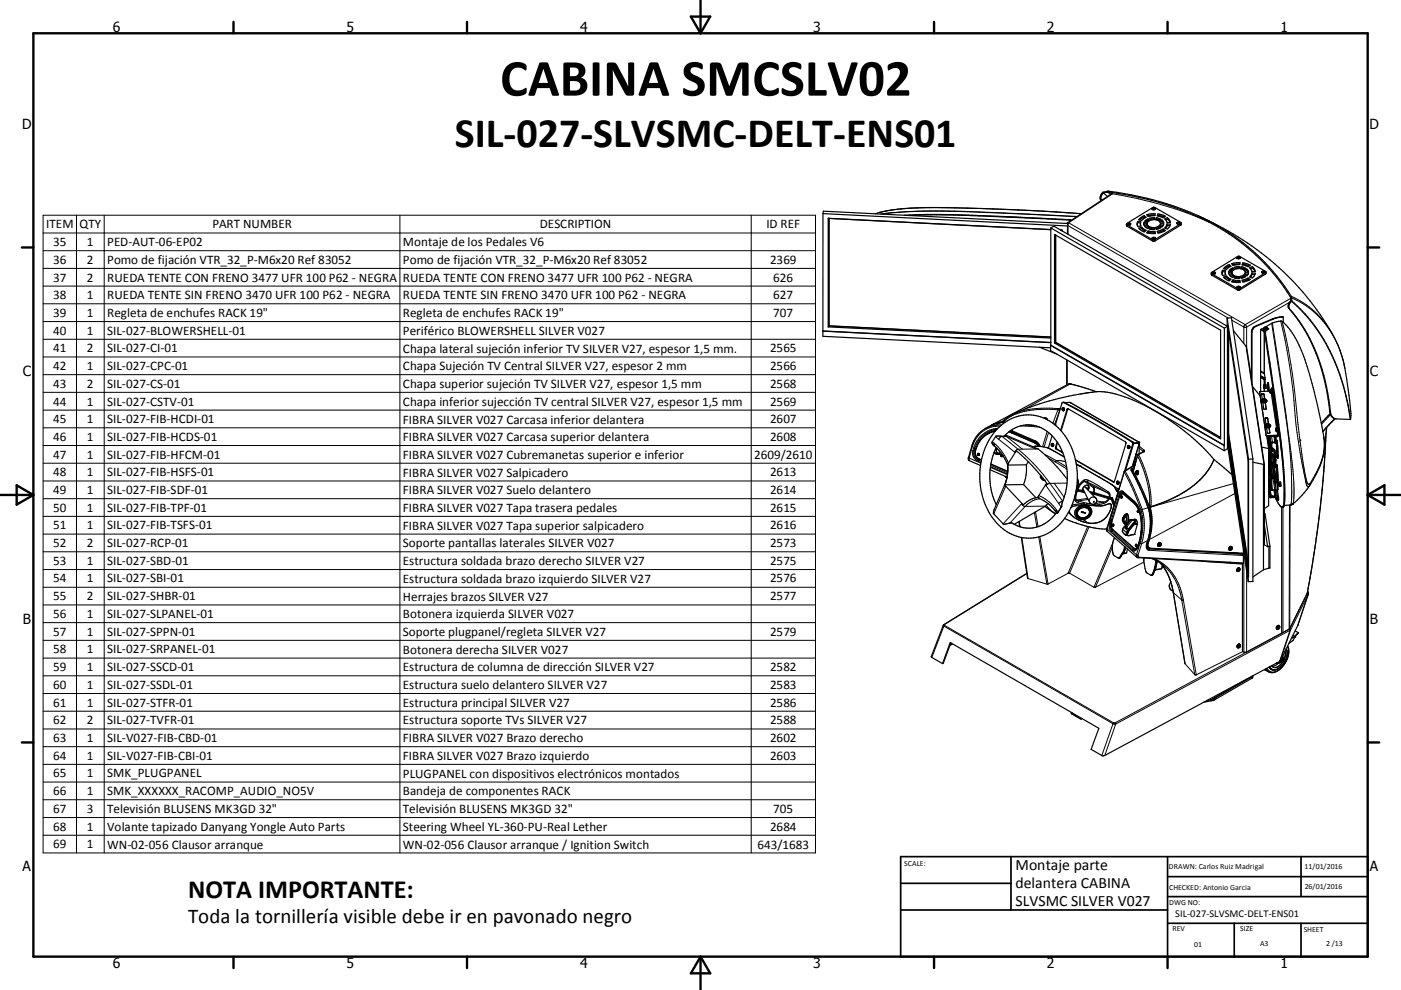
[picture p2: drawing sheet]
<svg xmlns="http://www.w3.org/2000/svg" width="420mm" height="297mm" viewBox="0 0 420 297" stroke-linecap="round" stroke-linejoin="round" font-family="sans-serif">
<defs><g id="words">
<text font-size="15.8" x="149.9" y="28.7">CABINA SMCSLV02</text>
<text font-size="12.6" x="136.4" y="44.1">SIL-027-SLVSMC-DELT-ENS01</text>
<text font-size="7.9" x="56.4" y="269.3">NOTA IMPORTANTE:</text>
<text font-size="6.3" x="56.4" y="277">Toda la tornillería visible debe ir en pavonado negro</text>
<g font-size="4.7">
<text x="304.5" y="261.1">Montaje parte</text>
<text x="304.5" y="266.5">delantera CABINA</text>
<text x="304.5" y="271.9">SLVSMC SILVER V027</text>
</g>
<g font-size="4.2">
<text x="33.9" y="9.6">6</text>
<text x="103.9" y="9.6">5</text>
<text x="173.9" y="9.6">4</text>
<text x="243.8" y="9.6">3</text>
<text x="313.9" y="9.6">2</text>
<text x="383.9" y="9.6">1</text>
<text x="6.7" y="38.7">D</text>
<text x="410.5" y="38.7">D</text>
<text x="6.9" y="112.9">C</text>
<text x="410.7" y="112.9">C</text>
<text x="6.9" y="187.1">B</text>
<text x="410.7" y="187.1">B</text>
<text x="6.8" y="261.4">A</text>
<text x="410.7" y="261.4">A</text>
<text x="33.9" y="290.4">6</text>
<text x="103.9" y="290.4">5</text>
<text x="173.9" y="290.4">4</text>
<text x="243.8" y="290.4">3</text>
<text x="313.9" y="290.4">2</text>
<text x="383.9" y="290.4">1</text>
</g>
<g font-size="3.9">
<text x="13.9" y="68.5">ITEM</text>
<text x="23.9" y="68.5">QTY</text>
<text x="63.7" y="68.5">PART NUMBER</text>
<text x="161.8" y="68.5">DESCRIPTION</text>
<text x="229.8" y="68.5">ID REF</text>
<text x="15.9" y="73.8">35</text>
<text x="26.1" y="73.8">1</text>
<text x="32.2" y="73.8">PED-AUT-06-EP02</text>
<text x="120.8" y="73.9">Montaje de los Pedales V6</text>
<text x="15.9" y="79.2">36</text>
<text x="26.1" y="79.2">2</text>
<text x="32.2" y="79.2">Pomo de fijación VTR_32_P-M6x20 Ref 83052</text>
<text x="120.8" y="79.2">Pomo de fijación VTR_32_P-M6x20 Ref 83052</text>
<text x="230.9" y="79.2">2369</text>
<text x="15.9" y="84.5">37</text>
<text x="15.9" y="89.7">38</text>
<text x="26.1" y="84.5">2</text>
<text x="26.1" y="89.7">1</text>
<text x="32.2" y="84.5">RUEDA TENTE CON FRENO 3477 UFR 100 P62 - NEGRA</text>
<text x="32.2" y="89.7">RUEDA TENTE SIN FRENO 3470 UFR 100 P62 - NEGRA</text>
<text x="120.8" y="84.5">RUEDA TENTE CON FRENO 3477 UFR 100 P62 - NEGRA</text>
<text x="120.8" y="89.7">RUEDA TENTE SIN FRENO 3470 UFR 100 P62 - NEGRA</text>
<text x="231.8" y="84.5">626</text>
<text x="231.8" y="89.7">627</text>
<text x="15.9" y="95.1">39</text>
<text x="26.1" y="95.1">1</text>
<text x="32.2" y="95.2">Regleta de enchufes RACK 19&quot;</text>
<text x="120.8" y="95.2">Regleta de enchufes RACK 19&quot;</text>
<text x="231.8" y="95.1">707</text>
<text x="15.9" y="100.4">40</text>
<text x="26.1" y="100.4">1</text>
<text x="32.2" y="100.4">SIL-027-BLOWERSHELL-01</text>
<text x="120.8" y="100.5">Periférico BLOWERSHELL SILVER V027</text>
<text x="15.9" y="105.7">41</text>
<text x="26.1" y="105.7">2</text>
<text x="32.2" y="105.7">SIL-027-CI-01</text>
<text x="120.8" y="105.8">Chapa lateral sujeción inferior TV SILVER V27, espesor 1,5 mm.</text>
<text x="230.9" y="105.7">2565</text>
<text x="15.9" y="111">42</text>
<text x="26.1" y="111">1</text>
<text x="32.2" y="111">SIL-027-CPC-01</text>
<text x="120.8" y="111.1">Chapa Sujeción TV Central SILVER V27, espesor 2 mm</text>
<text x="230.9" y="111">2566</text>
<text x="15.9" y="116.3">43</text>
<text x="26.1" y="116.3">2</text>
<text x="32.2" y="116.3">SIL-027-CS-01</text>
<text x="120.8" y="116.4">Chapa superior sujeción TV SILVER V27, espesor 1,5 mm</text>
<text x="230.9" y="116.3">2568</text>
<text x="15.9" y="121.7">44</text>
<text x="26.1" y="121.7">1</text>
<text x="32.2" y="121.7">SIL-027-CSTV-01</text>
<text x="120.8" y="121.8">Chapa inferior sujección TV central SILVER V27, espesor 1,5 mm</text>
<text x="230.9" y="121.7">2569</text>
<text x="15.9" y="126.9">45</text>
<text x="26.1" y="126.9">1</text>
<text x="32.2" y="126.9">SIL-027-FIB-HCDI-01</text>
<text x="120.8" y="127.1">FIBRA SILVER V027 Carcasa inferior delantera</text>
<text x="230.9" y="126.9">2607</text>
<text x="15.9" y="132.3">46</text>
<text x="15.9" y="137.6">47</text>
<text x="26.1" y="132.2">1</text>
<text x="26.1" y="137.6">1</text>
<text x="32.2" y="132.3">SIL-027-FIB-HCDS-01</text>
<text x="32.2" y="137.6">SIL-027-FIB-HFCM-01</text>
<text x="120.8" y="132.3">FIBRA SILVER V027 Carcasa superior delantera</text>
<text x="120.8" y="137.7">FIBRA SILVER V027 Cubremanetas superior e inferior</text>
<text x="226.1" y="137.8">2609/2610</text>
<text x="230.9" y="132.3">2608</text>
<text x="15.9" y="142.9">48</text>
<text x="26.1" y="142.9">1</text>
<text x="32.2" y="142.9">SIL-027-FIB-HSFS-01</text>
<text x="120.8" y="143">FIBRA SILVER V027 Salpicadero</text>
<text x="230.9" y="142.9">2613</text>
<text x="15.9" y="148.3">49</text>
<text x="26.1" y="148.3">1</text>
<text x="32.2" y="148.3">SIL-027-FIB-SDF-01</text>
<text x="120.8" y="148.3">FIBRA SILVER V027 Suelo delantero</text>
<text x="230.9" y="148.3">2614</text>
<text x="15.9" y="153.5">50</text>
<text x="26.1" y="153.5">1</text>
<text x="32.2" y="153.5">SIL-027-FIB-TPF-01</text>
<text x="120.8" y="153.6">FIBRA SILVER V027 Tapa trasera pedales</text>
<text x="230.9" y="153.5">2615</text>
<text x="15.9" y="158.8">51</text>
<text x="26.1" y="158.8">1</text>
<text x="32.2" y="158.8">SIL-027-FIB-TSFS-01</text>
<text x="120.8" y="158.9">FIBRA SILVER V027 Tapa superior salpicadero</text>
<text x="230.9" y="158.8">2616</text>
<text x="15.9" y="164.2">52</text>
<text x="26.1" y="164.2">2</text>
<text x="32.2" y="164.2">SIL-027-RCP-01</text>
<text x="120.8" y="164.3">Soporte pantallas laterales SILVER V027</text>
<text x="230.9" y="164.2">2573</text>
<text x="15.9" y="169.4">53</text>
<text x="26.1" y="169.4">1</text>
<text x="32.2" y="169.4">SIL-027-SBD-01</text>
<text x="120.8" y="169.5">Estructura soldada brazo derecho SILVER V27</text>
<text x="230.9" y="169.4">2575</text>
<text x="15.9" y="174.8">54</text>
<text x="26.1" y="174.8">1</text>
<text x="32.2" y="174.8">SIL-027-SBI-01</text>
<text x="120.8" y="174.8">Estructura soldada brazo izquierdo SILVER V27</text>
<text x="230.9" y="174.8">2576</text>
<text x="15.9" y="180.1">55</text>
<text x="15.9" y="185.4">56</text>
<text x="26.1" y="180.1">2</text>
<text x="26.1" y="185.4">1</text>
<text x="32.2" y="180.1">SIL-027-SHBR-01</text>
<text x="32.2" y="185.4">SIL-027-SLPANEL-01</text>
<text x="120.8" y="180.2">Herrajes brazos SILVER V27</text>
<text x="120.8" y="185.5">Botonera izquierda SILVER V027</text>
<text x="230.9" y="180.1">2577</text>
<text x="15.9" y="190.7">57</text>
<text x="26.1" y="190.8">1</text>
<text x="32.2" y="190.8">SIL-027-SPPN-01</text>
<text x="120.8" y="190.8">Soporte plugpanel/regleta SILVER V27</text>
<text x="230.9" y="190.8">2579</text>
<text x="15.9" y="196">58</text>
<text x="26.1" y="196">1</text>
<text x="32.2" y="196">SIL-027-SRPANEL-01</text>
<text x="120.8" y="196.1">Botonera derecha SILVER V027</text>
<text x="15.9" y="201.3">59</text>
<text x="26.1" y="201.3">1</text>
<text x="32.2" y="201.3">SIL-027-SSCD-01</text>
<text x="120.8" y="201.4">Estructura de columna de dirección SILVER V27</text>
<text x="230.9" y="201.3">2582</text>
<text x="15.9" y="206.7">60</text>
<text x="26.1" y="206.7">1</text>
<text x="32.2" y="206.7">SIL-027-SSDL-01</text>
<text x="120.8" y="206.8">Estructura suelo delantero SILVER V27</text>
<text x="230.9" y="206.7">2583</text>
<text x="15.9" y="212">61</text>
<text x="26.1" y="212">1</text>
<text x="32.2" y="212">SIL-027-STFR-01</text>
<text x="120.8" y="212.1">Estructura principal SILVER V27</text>
<text x="230.9" y="212">2586</text>
<text x="15.9" y="217.3">62</text>
<text x="26.1" y="217.3">2</text>
<text x="32.2" y="217.3">SIL-027-TVFR-01</text>
<text x="120.8" y="217.3">Estructura soporte TVs SILVER V27</text>
<text x="230.9" y="217.3">2588</text>
<text x="15.9" y="222.6">63</text>
<text x="15.9" y="227.9">64</text>
<text x="26.1" y="222.6">1</text>
<text x="26.1" y="227.9">1</text>
<text x="32.2" y="222.6">SIL-V027-FIB-CBD-01</text>
<text x="32.2" y="227.9">SIL-V027-FIB-CBI-01</text>
<text x="120.8" y="222.7">FIBRA SILVER V027 Brazo derecho</text>
<text x="230.9" y="222.6">2602</text>
<text x="230.9" y="227.9">2603</text>
<text x="15.9" y="233.3">65</text>
<text x="26.1" y="233.2">1</text>
<text x="32.2" y="233.3">SMK_PLUGPANEL</text>
<text x="120.8" y="228">FIBRA SILVER V027 Brazo izquierdo</text>
<text x="120.8" y="233.3">PLUGPANEL con dispositivos electrónicos montados</text>
<text x="15.9" y="238.5">66</text>
<text x="26.1" y="238.5">1</text>
<text x="32.2" y="238.5">SMK_XXXXXX_RACOMP_AUDIO_NO5V</text>
<text x="120.8" y="238.6">Bandeja de componentes RACK</text>
<text x="15.9" y="243.8">67</text>
<text x="26.1" y="243.8">3</text>
<text x="32.2" y="243.9">Televisión BLUSENS MK3GD 32&quot;</text>
<text x="120.8" y="243.9">Televisión BLUSENS MK3GD 32&quot;</text>
<text x="231.8" y="243.8">705</text>
<text x="15.9" y="249.2">68</text>
<text x="26.1" y="249.2">1</text>
<text x="32.2" y="249.3">Volante tapizado Danyang Yongle Auto Parts</text>
<text x="120.8" y="249.3">Steering Wheel YL-360-PU-Real Lether</text>
<text x="230.9" y="249.2">2684</text>
<text x="15.9" y="254.5">69</text>
<text x="26.1" y="254.5">1</text>
<text x="32.2" y="254.6">WN-02-056 Clausor arranque</text>
<text x="120.8" y="254.7">WN-02-056 Clausor arranque / Ignition Switch</text>
<text x="227.1" y="254.7">643/1683</text>
</g>
<text font-size="3.1" x="352.3" y="275.3">SIL-027-SLVSMC-DELT-ENS01</text>
<g font-size="2.4">
<text x="271.1" y="259.7">SCALE:</text>
<text x="350.4" y="260.8">DRAWN: Carlos Ruiz Madrigal</text>
<text x="391.1" y="260.6">11/01/2016</text>
<text x="350.5" y="267">CHECKED: Antonio Garcia</text>
<text x="391.2" y="266.7">26/01/2016</text>
<text x="350.5" y="271.4">DWG NO:</text>
<text x="351.5" y="279.3">REV</text>
<text x="371.9" y="279.4">SIZE</text>
<text x="390.9" y="279.6">SHEET</text>
<text x="358.1" y="284.1">01</text>
<text x="377.8" y="283.9">A3</text>
<text x="397.6" y="283.8">2 /13</text>
</g>
</g></defs>
<g fill="none" stroke="#000" stroke-width=".36">
<path d="M330.8 57.9l1-.3a81.2 81.2 0 0 1 40.5 15.4 57 57 0 0 1 14.7 16.5l-.1 .8a1.82 1.82 0 0 0-.5 2.2 54.4 54.4 0 0 1 12.3 31 2.21 2.21 0 0 0 1.2 2M330.8 57.9l1.2 1M330.8 57.9a1.92 1.92 0 0 0-.6 2.2M333.2 58.2l-13.3 8.8M246.7 64.1v36.8l68.3 3.4M246.7 64.1l.1-.7 73.4 3.7M246.7 64.1l73.3 3.7M248.3 65.5h.2v32.3M248.3 65.5l66.7 3.4M248.3 65.5v32.6M271.2 64.6a434.8 434.8 0 0 1 33.9 .6l15.8 .7 .3 .2M272.3 64.6l8.5-.2 9.5 .2 30.8 1.5"/>
<path d="M315 68.4l1-.6 52 30.1M315 68.4v35.2M315 68.4l52.1 30M316.2 70.3l49.7 28.8v32.6l-49.7-28.8zM316.4 70.5v32.2M316.5 70.5v32.2M318 69h.4M318.1 69.1h.2M318.3 69.1v.1M318.4 69l-.1 .1M318.4 69v.3M320 67.8v2.4"/>
<path d="M320.2 67.1v3.2M320.2 67.1l-.2 .7M324.2 64.1a565.3 565.3 0 0 0-51.3-1.7l-5.5 .6-4.9 1.1M330.2 60.2a1.75 1.75 0 0 1 .6-2.6l1-.2a78.6 78.6 0 0 1 43.1 17.3 59.2 59.2 0 0 1 12.4 14.6l-.2 1.2a1.86 1.86 0 0 0-.5 2.1 53 53 0 0 1 12.1 29.1l.2 2.3a1.87 1.87 0 0 0 1.8 1.7l4.2 .1M330.2 60.1h.1M337.8 67.1l8-4.9 8.3 4.7-8.1 5.1-8.1-4.5zM338 67.3l.8 .2M338 67.2v.1M338 67.1v.2M338 67.2l.1 .1M338.4 67.1l.3 .1-.3 .1zM338.5 67.2l-.1 .1"/>
<path d="M338.5 67.1v.1M338.5 67.2l.1 .1M338.9 67.1l-.5-.2-.4 .2M338.9 67.1l.1 .1M338.9 67.3l-.3 .2-.5-.2M338.9 67.3l-.1 .2M339 67.2v.1M339 67.3l-.2 .2M339 67.2l-.1 .1M339 67.2h.1M341.1 66.4l-.2 .6 .2 1 .9-.2-.1-.5M341.1 66.4l.9 .2-.1 1.2"/>
<path d="M341.1 66.4v.4M341.1 66.8l.8 .1M341.1 66.8l-.2 .6M341.4 68.4l.9-.2 1.3 .9-.6 .5zM342.3 68.2v.4M342.3 68.6l1 .7M342.3 68.6l-.6 .2M342.9 67.4l.1 .2 1-.2M343 66.7l1 .1-.1 .6M343 66.7v.4M343 66.7l-.1 .7M343 67.1l.9 .1 .1 .2"/>
<path d="M343 67.1l-.1 .3M343 64.7l-1.6 1.2 .9 .2 1-.8M343 64.7l.6 .5-.3 .1M343 64.7l.1 .4M343.1 65.1l.2 .2M343.1 65.1l-1.4 .9M343.2 67.9l.9-.3 .7 .5-.6 .5zM343.2 66.4l1-.7 .6 .4-.7 .5zM343.7 66.3l-.2 .2M343.8 64.4l2.5-.3v.6l-2.1 .2zM344.1 67.6v.4M344.1 68l.4 .4"/>
<path d="M344.1 68l-.6 .2M344.2 65.7v.4M344.2 66.1l.3 .2M344.2 66.1l-.5 .2M344.2 69.3l-.4 .5 2.6 .3-.1-.6M344.2 69.3l2.1 .2M344.2 69.3v.4M344.2 69.7l2.1 .2M344.2 69.7l-.1 .2M344.3 66.1l-.6 .2M344.6 65.5l1.6-.2-.1 .6-1 .1zM345.1 68.2l1 .1"/>
<path d="M345.1 68.2v.4M345.1 68.2l-.5 .5 1.6 .2-.1-.6M345.1 68.6l-.2 .2M345.1 68.6l1 .1M345.4 71.6l.1 .1M345.4 62.7l.8 .2M345.4 71.4a.47 .47 0 0 1 .6-.2 .47 .47 0 0 1 .3 .5M345.4 62.5v.3M345.4 71.4v.2M345.4 71.4l.2 .3h.6M345.4 62.5l.1 .2M345.5 71.7l.7 .1"/>
<path d="M345.8 62.5l.2 .2M345.8 71.4l.1 .2M345.8 71.4v.1M345.8 71.6h.1M346 62.5l-.1 .2-.1-.2M346 62.5v.2M346 71.4v.1M346 62.5h-.2M346 62.7h.1M346 71.5l-.1 .1M346 71.4h-.2M346 71.5v.1"/>
<path d="M346 71.4l-.1 .2M346.1 68.3v.4M346.1 65.7l-1.2 .1M346.1 68.7v.2M346.1 65.8l-1.1 .1M346.3 69.5v.4M346.3 64.5l-2.3 .2M346.3 69.9v.2M346.3 71.7l-.1 .1M346.3 62.5l-.5-.2-.4 .2M346.3 62.5l.1 .1M346.4 62.5v.1"/>
<path d="M346.4 62.7l-.5 .2-.4-.2M346.4 62.7l-.2 .2M346.4 71.5l-.2 .2M346.4 62.6v.1M346.4 62.7h.1M346.4 71.5h.1M346.4 71.5l-.1 .2M346.7 65.8l.9 .2M346.7 65.3l1.3 .5a1.47 1.47 0 0 1-1.6 .1zM346.7 65.3v.4M346.7 65.7l1 .3M346.7 65.7l-.1 .3"/>
<path d="M346.9 69.4l1.8-.7 .8 .4-2.3 .9zM347.2 64.2l2.2 .7-.7 .4-1.8-.6zM347.2 64.2v.4M347.2 64.6l-.1 .2M347.2 64.6l1.9 .5M347.3 67.9l-.9 .3 .3 .6 1-.3M347.3 68.3l-.7 .3M347.3 67.9v.4M347.3 67.9l.7 .4-.3 .2M347.3 68.3l.4 .2M347.6 66.4l.8-.4 .5 .9h-1zM347.9 67.5l.9 .1"/>
<path d="M347.9 67.2l-.3 .5 .8 .4 .3-.5M347.9 67.5l-.1 .3M347.9 67.2v.3M347.9 67.2h1l-.2 .4M348.4 66v.4M348.4 66.4l.4 .5M348.4 66.4l-.6 .3M348.7 68.7v.4M348.7 69.1l.4 .2M348.7 69.1l-1.6 .7M349.2 65.7l.8-.4 .9 1.4-1 .1zM349.9 67.2h1l-.2 .7-.7 .8-.8-.3z"/>
<path d="M349.9 67.2v.4M349.9 67.6h.9M349.9 67.6l-.4 .9M350 65.3v.4M350 65.7l-.5 .2M350 65.7l.8 1M352.8 66.9a.43 .43 0 0 1 .6-.3 .43 .43 0 0 1 .3 .6l-.8-.1M352.8 67l.1 .1M352.9 66.9l-.1 .1M352.9 66.9a.54 .54 0 0 0 .9 0l-.1 .3M352.9 67v.1M353.2 66.8v.2"/>
<path d="M353.4 66.8l.1 .2-.3-.2M353.4 66.9l-.2 .1M353.4 66.8v.1M353.4 66.8h-.2M353.4 66.9v.1M354.1 66.9l-.1 .6-8 4.9-8.1-4.5-.2-.6M359.1 64.6a84.4 84.4 0 0 1 41.6 37.9 48.9 48.9 0 0 1 3.7 16.1l.6 5.5-.1 1.7M368.5 79.4v.4M368.5 79.8l.3 .2M368.5 79.8l-1.4 .9M369.2 79.1l2.6-.3-.1 .6-2 .2zM370.9 77.4v.1"/>
<path d="M370.9 77.2a.6 .6 0 0 1 .9 .1M370.9 77.2v.2M370.9 77.2v.1M370.9 77.3l.4 .3 .4-.2M370.9 77.4h.1M371 77.5v.1M371.2 77.2l.3 .2M371.2 77.2l.2 .1M371.4 77.2v.1M371.4 77.2h-.2M371.4 77.3v.1M371.4 77.2l.1 .2"/>
<path d="M371.7 79.2l-2.2 .2M371.8 77.5h-.9M371.8 77.4v.1M371.8 77.3v.2M371.8 77.2l-.1 .2M371.8 77.3v.1M372.6 78.9l2.3 .7-.7 .4-1.8-.5zM372.6 78.9l.1 .4M372.7 79.3l-.1 .2M372.7 79.3l1.8 .5M375.5 80v.4M248.3 98.1l66.7 3.3"/>
<path d="M248.5 97.7l66.5 3.4M248.5 97.8l66.5 3.4M248.5 97.8l-.2 .3M363.3 81.7l8.1-4.8 8 4.5 .2 .6-8.3 5.1-8-4.5zM363.4 82l.1 .1M363.5 81.8a.58 .58 0 0 1 .9 .1M363.5 81.8l-.1 .2M363.5 81.8v.2M363.5 82h.1M363.5 82v.1M363.8 81.8l.2 .1M364 81.8v.1l-.2-.1"/>
<path d="M364 81.8v.1M364 81.8h-.2M364 81.9h.1M364.3 82.1h-.8M364.4 81.9l-.1 .2M364.4 81.8a.56 .56 0 0 1-.9 .2M366.5 81.1l1 .1v1.3l-1 .1-.1-.6zM366.5 81.1v.4M366.5 81.5l.9 .1M366.5 81.5l-.1 .6M366.8 83.1l.9-.2 1.3 .9-.5 .5zM367.1 98.4l-.1 36.8"/>
<path d="M367.1 80.3l1.4-.9 .5 .5-1.3 .9-.9-.2zM367.3 81.9l.1 .6M367.7 82.9v.4M367.7 83.3l1 .7M367.7 83.3l-.6 .1M367.9 95.4h1.3l6.4 42.3M367.9 95.4v2.4M367.9 95.4l6.4 42.4M368 97.9v36.7l-1 .6M368 97.9l-.9 .5M368.1 97.7l6.1 40.5v32.5l-6.1-40.5zM368.3 99.1v31.1"/>
<path d="M368.4 99.8v30.4M368.4 81.4l1 .1v.6M368.4 81.4l.1 .4M368.4 81.4v.7M368.5 81.8l.9 .1v.2l-.9 .2-.1-.2M368.5 81.8l-.1 .3M368.6 82.6l.9-.3 .7 .5-.6 .5zM368.8 80.9l.8-.6 .6 .5-.7 .5-.9-.2zM369.1 81l-.2 .2M369.2 81l-.2 .2M369.5 82.3l.1 .4M369.6 82.7l.3 .3"/>
<path d="M369.6 82.7l-.7 .2M369.6 80.3v.5M369.6 80.8l.3 .2M369.6 80.8l-.5 .2M369.7 84l2 .2M369.7 84v.4M369.7 84l-.5 .5 2.6 .2M369.7 84.4l2 .1M369.7 84.4l-.2 .2M369.7 80.8l-.5 .2M369.8 99.2l3.8 4.7M370.1 80.2l1.5-.2-.1 .6-1 .1z"/>
<path d="M370.5 82.9l1 .1M370.5 82.9v.4M370.5 82.9l-.4 .5 1.5 .1-.1-.5M370.5 83.3l1 .1M370.5 83.3l-.2 .2M370.9 86.2v.1M370.9 86.3v.1M370.9 86.2l.4 .2 .4-.1M370.9 86.2l.1 .2M371 86.4h.1M371.2 86.1v.1M371.2 86.1l.1 .2"/>
<path d="M371.3 86.2h.1M371.4 86.1v.1M371.4 86.1h-.2M371.4 86.1l.1 .1M371.4 86.2h-.1M371.4 86.2h.1M371.5 86.2l-.2 .1M371.5 83v.4M371.5 83.4l.1 .1M371.5 80.5l-1.1 .1M371.6 80.4l-1.3 .1M371.7 84.2l.1 .5"/>
<path d="M371.7 84.2v.3M371.7 84.5v.2M371.8 86v.4M371.8 86.4h-.9M371.8 86a.58 .58 0 0 0-.9 .2M371.8 86.1v.3M371.9 82.9l.9-.3 .7 .4-1.4 .5zM372.1 80.5l1 .2M372.1 80l1.4 .5a1.45 1.45 0 0 1-1.6 .1zM372.1 80v.4M372.1 80.4l.4 .1M372.1 80.4l-.1 .3"/>
<path d="M372.4 84.1l.8-.2a1.43 1.43 0 0 1 1.7-.1l-2.2 .8zM372.8 82.6v.4M372.8 80.6l.3 .1M372.8 83l-.8 .3M372.8 83l.3 .2M373 81.1l.8-.4 .5 .9h-1zM373.3 81.8l1 .1-.5 .9-.8-.4zM373.3 82.2l-.1 .3M373.3 81.8v.4M373.3 82.2l.9 .1M373.8 80.7v.4M373.8 81.1l.4 .5"/>
<path d="M373.8 81.1l-.6 .3M374.2 83.4v.4M374.2 83.8l.3 .2M374.2 83.8l-1.6 .6M374.6 80.3l.9-.3 .8 1.4-1 .1zM375.3 81.9h1l-.3 1-.5 .5-.9-.3zM375.3 81.9v.4M375.3 82.3h.9M375.3 82.3l-.4 .9M375.5 80.4l-.6 .2M375.5 80.4l.7 1M376 98l-.6 .9-.2 .8v14"/>
<path d="M376 98l.2 .1M376.2 98.1l-.9 1.4v15.2M377.9 98.9l1.1 .6M377.9 98.9v18.6M378.1 98.8l1 .6M378.1 98.8l-.2 .1M378.1 98.8h.1M378.3 81.6v.1M378.3 81.7l.3 .2 .6-.1M378.3 81.6l.4 .3 .5-.2M378.3 81.7l.1 .2M378.7 81.5v.2"/>
<path d="M378.7 81.5v.1M378.8 81.5v.1M378.8 81.5h-.1M378.8 81.5l.1 .1-.2 .1M378.8 81.6l-.1 .1M378.8 81.6l.1 .1M378.9 98.6a.68 .68 0 0 0 1.2 0M378.9 98.6v.2M379 99.5h.1M379 98.4a.52 .52 0 0 0 .5 .5 .52 .52 0 0 0 .5-.4M379 98.4l-.1 .2M379.1 99.6v.3v-.3"/>
<path d="M379.1 99.4l.1 .1M379.1 99.6l.2 .1 2.8 18.5 2.4 18.2 .5 6.2 .2 6.8-.2 2.4-.2 .4h-.5M379.1 99.6v.1M379.1 99.8l3.4 22.1 1.9 15.5 .6 9.1-.1 4-.3 1.7M379.1 98.3l-1 .5M379.1 98.2l.6-.1 .4 .4M379.1 98.2l-.1 .2M379.2 81.4v.4M379.2 99.5h.1M379.2 81.5v.2M379.2 81.4a.61 .61 0 0 0-.9 .2M379.2 99.5l.1 .1"/>
<path d="M379.3 99.6h.1M379.3 98.1l2-1.1a5.1 5.1 0 0 1 3-.6 22.9 22.9 0 0 1 6.6 10.6 169.1 169.1 0 0 1 5.9 23.7M379.5 98.2v.2M379.5 98.2l-.1 .2h.2M379.5 98.2h.2M379.5 98.4h-.1M379.5 98.4h.1M379.5 81.7l-8.1 5-8.2-4.7M379.6 98.4h.1M379.7 98.2l-.1 .2M379.7 98.2v.2M380.1 98.5v.1"/>
<path d="M380.1 98.6v.1M384.7 95.1l-2.9 .6-5.6 2.4M384.7 95.1h-1.1l-1.9 .5-5.7 2.4M384.7 95.1v1.6M311.7 104.2l5.1 2M315 103.6v1.6l52 30M315 103.6l52 30.1M315 102.7l-68.3-3.4 68.3 3.5M315 103.6l52.1 30M315 103.6h.1M316.4 102.7l49.5 28.6M316.4 102.7l-.2 .2"/>
<path d="M316.5 102.7l49.4 28.5M316.5 102.7h-.1M319.8 108v7.5M320.9 115.2h-.6l-22.7 12.2M320.9 115.2h.1M320.9 115.2l3 .8a24.3 24.3 0 0 0 8.6 1.8 54.2 54.2 0 0 1 21.6 10.7l6 5.2a77.3 77.3 0 0 0 9.3 8.7M326.5 117.8a73.5 73.5 0 0 0-24.3 7.3l-1.5 1.3M373.6 103.9l5.5 35.5M373.6 103.9l5.4 35.5M375.5 116l2.3 2.8M377.9 111.3l1.1 .6M377.9 113.3l1.1 .6"/>
<path d="M377.9 113.1l1.2 .7M377.9 112.8l1.4 .7M378 112.8v.3M378.2 113v.3M378.5 119.8a.51 .51 0 0 1 .8 0 .51 .51 0 0 1-.1 .7 .51 .51 0 0 1-.7-.1zM378.7 119.8l.4 .2M378.7 119.8l.3 .2M378.9 115.6v.5M378.9 116.2l.1 .2M378.9 116.2h.1M378.9 116h.1M378.9 116v-.2v.4"/>
<path d="M378.9 115.5v.1M378.9 116.4h.1M378.9 118.3l-.4-.1-.3 .2M379 118.4a.39 .39 0 0 0-.4-.3 .39 .39 0 0 0-.4 .2l.2 1.4M379 118.3l.2 1.4M379 119.8h-.3M379 119.8v.2M379 119.8l.1 .2M379 120h.1M379 116.4l.2 .1M379 113.9h.1M379 111.9l.1 .1"/>
<path d="M379 113.9l.1 .1M379.1 112l.2 3.2-.2-1.2M379.1 113.8l.2 .1M379.1 113.8l-.1 .1M379.2 115.4v.1M379.2 115.4l-.3 .1M379.2 115.4h-.1M379.2 115.4h.1M379.2 116.5h.3M379.2 115.4v.6M379.2 115.5v.1M379.2 115.7v.8"/>
<path d="M379.2 119.7a.7 .7 0 0 0-.9 .1 .7 .7 0 0 0-.1 .9l.4 .1M379.2 119.7l.6 .5M379.2 116.5h.1M379.3 115.4h.1M379.3 115.3l.1 .4M379.3 115.3v.1M379.3 115.4l-.1 .1M379.4 115.7v.2M379.4 115.6v.9M379.4 116.1v.3M379.5 115.3v1.2M379.5 115.4h.1"/>
<path d="M379.5 115.3l-.3 .1M379.5 116.5h.1M380.1 117.4l.1-2.6 .3 2.6M380.3 115.2v2.2M380.8 117.5v.2M380.8 117.3l-3.1 .3 .3 2.5-.3-2.5M380.8 117.5h.1M380.8 117.3h.1M380.8 117.8l.1 .1M380.8 117.2h.1M380.9 117.1l-.1 .7M380.9 117.9l.2 .1"/>
<path d="M380.9 117.1l-.1 .1M381.1 116.9v.1M381.1 116.9h.2M381.1 117l-.2 .1M381.1 118h.1M381.2 118v.1M381.2 117.2v.2M381.2 116.5v.7M381.2 117.3v.8M381.2 116.5l.2 .1 1.8 11.9 .1 1.9-.3 .3-3.3 .1M381.2 116.5l.1 .1M381.2 117.7v.3"/>
<path d="M381.3 116.6h.1M381.3 116.6l1.8 11.9M381.3 116.9l-.1 1.2M381.3 116.9h.1M381.4 118l-.1 .1M293 136.3l.1 .2M293.1 136.5l.2 .1M293.1 136.1l-.1 .2M293.1 136.1v.2M293.2 136.3h.1M293.2 136.3l.1 .1M293.2 136.3l.2-.1v.3"/>
<path d="M293.3 136.6h.1M293.3 136.4h.1M293.3 136l-.2 .1M293.3 136l.1 .1M293.4 136.1l.1 .1M293.4 136.1l.2 .2M293.4 136.1h-.2M293.5 136.6h-.1M293.5 136.6h.1M293.5 136.2l.1 .1M293.6 136.5l-.2 .1M293.6 136.5l-.1 .1"/>
<path d="M293.6 136.2v.3M293.6 136.4v.1M296.6 129.9a7.2 7.2 0 0 0-4.1 6.7l.5 .7 1.3 .7M296.6 129.9l1.8-.6zM296.7 129.9l-.6 .3M297.1 139.2l5 2.2M297.7 127.3l-.4 .2M298 135.8l1.3 .6M298 135.7l1.1 .6M298 135.7a19.9 19.9 0 0 0 .7 15.7M298.1 133.8l-.6-.7v-.6l1.1-1.7h1.1a1.59 1.59 0 0 0 2.2-.7 9.5 9.5 0 0 1 14.5 1.8 20 20 0 0 1 2 19.3l-.1 .7M298.1 133v.8"/>
<path d="M298.1 133.8l.6 .5M298.4 134.8l-.4 .9M298.5 134.7v.1M298.5 134.8h-.1M298.5 134.7h.1M298.5 134.7l.2 .3-.2-.2M298.6 134.8h-.1M298.7 134.3l-.3 .5M298.7 134.3l1.9 2.3M298.9 134.5l-.2 .8 .3 .5 1.5 .7M299.1 136.3h.8h-.6M299.1 136.3h.2"/>
<path d="M299.5 128.1a12.5 12.5 0 0 1 19.3 2 21.8 21.8 0 0 1-1.6 27.7 12.5 12.5 0 0 1-19.3-2 21.7 21.7 0 0 1 1.6-27.7zM300.1 136.9l.1 .1M300.2 136.9h.3M300.2 136.7l.2-.1-.1 .2M300.2 136.7l.1 .1M300.3 136.7v.1M300.3 136.7h-.1M300.3 136.4l-.2 .5M300.3 136.6v.1M300.3 136.8h.1M300.4 136.4l-.3 .2v.2M300.4 136.4l.1 .1"/>
<path d="M300.5 136.5h.1M300.5 136.5l.1 .1M300.6 136.6l-.1 .3-.3 .1M300.6 136.6l1.5 2.7M300.6 136.6v.2M301.1 130.8l-.1 .1M301.1 126.3l-3.1 .9a14.8 14.8 0 0 0-4.5 2.8l-1 1.4-.9 1.5-1.3 4.7 .3 .6 3.4 1.5M301.3 126.7l-1.7 .1-1.8 .5M301.4 130.5l9.9 4.2a54 54 0 0 1 8.7 9.1M302.1 139.3a12.5 12.5 0 0 1-.8 6.1M302.1 139.3h.1M302.1 139.5l.1 .8"/>
<path d="M302.2 139.2l-.1 .1M302.2 139.2l2.6-3.9a56.7 56.7 0 0 1 9.1 9.7l-2.6 3.9M302.2 139.2l-.1 .3M302.2 139.2h.1M302.5 129.5l7.7 3.4 1 1M302.5 129.5l8 3.5 .8 .9M302.9 129.2l7.4 3.2 .9 .6 .5 .9M307.7 139.5h-5.6M307.7 139.5a13.4 13.4 0 0 1-.8 5.9M308.3 138.5l-.6 1M310.3 133.9h.1M310.3 133.9h1.1a8.7 8.7 0 0 1 5.1 1.7l2.6 1.5"/>
<path d="M310.3 133.9l-.5 .1M310.5 133.9l-.3 .1M313.2 125.4l.5 .2M313.2 125.5h.3l.3 .3M313.6 125.4l.2 .1M313.7 125.6l.2 .3M313.8 125.5l.2 .4M315.4 130.7l-1 3.8M315.4 133.5l.1 .1M315.5 133.6h.1M315.5 133.1h.1M315.5 133.4v.2"/>
<path d="M315.5 133.4l-.1 .1M315.5 133.1l.3 .2M315.5 133.1a.4 .4 0 0 0-.2 .4 .4 .4 0 0 0 .2 .4M315.5 133.1l.3 .1M315.6 133.4h-.1M315.6 133.4l-.1 .2M315.6 133.4l-.2 .1M315.8 133.3v.2M315.8 133.2l.1 .3M315.8 133.2a.37 .37 0 0 0-.5 0 .37 .37 0 0 0 0 .6 .37 .37 0 0 0 .6-.1M315.8 133.2v.5M315.8 133.7l-.2 .2"/>
<path d="M315.8 133.5l.1 .2M315.8 133.7l-.3 .2M316.5 127.3l-.3 .1M316.9 132.6l-.5 1.7 .1 .3 2.1 1.3M318 129.1l1.9-6.3 .3-.2 17.4 10.2-3.7 11.8-11.4-6.5M318.7 120.7h.3a242.7 242.7 0 0 1 20.8 12.1l-2.4 8.3M318.7 122.9h.1M318.7 122.7v.2M318.7 120.7a200.3 200.3 0 0 1 20.9 12.2l-2.5 8.5M318.7 120.7l-.3 .3-2 6.5M318.8 122.4h.1M318.8 122.9h.1"/>
<path d="M318.8 122.7v.2M318.8 122.7h-.1M318.8 122.4a.32 .32 0 0 0-.3 .5 .32 .32 0 0 0 .6 0l-.2-.5M318.8 123.2h.1M318.8 122.7h.1M318.9 122.7h-.2M318.9 122.7l-.1 .2M318.9 122.4l.2 .4M319.1 122.8a.37 .37 0 0 1-.5 .2 .37 .37 0 0 1 0-.6 .37 .37 0 0 1 .5 .3l-.2 .5M319.3 120.8l1.7 .1 20.5 11.7M322.7 139.2l10.7 6.2 .8 .7 .6 .9M338.3 134l.2 .2h-.2"/>
<path d="M338.3 134h.1M338.3 134v.2M338.4 133.7h.1M338.4 134.2h.1M338.4 134.2h-.1M338.4 134v.2M338.4 133.7l.2 .3M338.4 133.7a.35 .35 0 0 0-.3 .5 .35 .35 0 0 0 .5 .2M338.4 133.7l.2 .1M338.4 134h.1M338.6 133.8a.38 .38 0 0 0-.5 .1 .38 .38 0 0 0 .1 .5 .38 .38 0 0 0 .5-.1v-.3M338.6 133.8l.1 .2"/>
<path d="M338.7 133.9l-.1 .5M338.7 134.2l-.1 .2M339.6 139.7l.1 .1M340.1 139l-.4 .8M340.1 139.6l-3 1.8M340.2 137.8h.1M340.2 137.8l.1 .1M340.3 138.5l-.2 .5M340.3 137.9h-.2M340.4 138.9l-.3 .1M340.4 138.7v.2M340.5 138.6l-.1 .3"/>
<path d="M340.5 138.5h-.6M340.6 136.4h.2M340.6 136.2l.2 .2M340.7 136.2l.1 .2M341.5 132.6l.1 .1M341.5 132.6v.1M341.5 133.4v.1M341.5 133.5h.1M341.5 133h.1M341.5 132.9h.1M341.6 132.9l-1.7 .2M341.6 132.9l-.1 .1"/>
<path d="M341.6 132.9v.1M341.6 133.5l-.1 2.6M341.6 133l-2.1 6.9M341.6 132.7l-1.7 .2M341.6 132.7v.2M341.6 133h.1M342.8 135.5l-1.7 1-1.3 4.9 3.9 8.4a15.8 15.8 0 0 1 .7 12.2l-.4 1.4 .4 .9M367.1 133.6l-.1 .1M368 133.4l6.2 41.1M368 131.2l6.3 41.8M368 131.9l6.2 41.1M368.3 130.2l5.9 39"/>
<path d="M368.3 130.2h-.2M368.3 130.2h.1M368.4 130.2l5.8 38.4M374.3 137.8v35.2M375.6 137.7v36.8h-1.4M375.6 138.7l3.2 .6M375.6 137.7l-1.3 .1M378.1 120.5l1.1 7.1M378.3 134.1l2.1 .5M378.6 120.8l.3 1.9h.7M378.8 139.3v31.6M378.8 139.3l.2 .1"/>
<path d="M379.1 139.4v24.1l.9 .5M379.1 139.4h-.1M379.1 127.7a1.12 1.12 0 0 0 1.8 .1M379.2 128l.5 2.8M379.3 125.5l.3 1.7M379.3 125.5a.41 .41 0 0 1 .4-.2 .41 .41 0 0 1 .3 .2l.3 1.7M379.3 125.6l.3-.2 .4 .1 .3 1.7M379.3 120.8l.3 1.9zM379.6 127.4a.57 .57 0 0 1 .9 .1l.1 .1a.56 .56 0 0 1-.5 .4 .56 .56 0 0 1-.6-.3zM379.6 130.6l.1 .1M379.7 130.8l.1 .1M379.7 128.3l.3 1.6h.7"/>
<path d="M379.8 120.2a1.02 1.02 0 0 1-1.8 0M379.8 130.9l.1 .1M379.8 120.2a.81 .81 0 0 1-1.2 .6M379.8 130.9l.6 3.7M379.9 127.3l.2 .1M379.9 127.2a.59 .59 0 0 0-.8 .4 .59 .59 0 0 0 .6 .7M379.9 131l2.5 .1v1.4l-1 .2-.3 .3v13.8M379.9 131v.7M380 130.8l2.2-.1 .4 .3M380.1 127.3v.1M380.1 127.3l.1 .2h-.2l-.1-.2M380.1 127.3h-.2"/>
<path d="M380.1 127.4l.1 .1M380.1 127.2h.2M380.1 131v2.1M380.2 133.7h.2M380.3 127.2l.5 .2 .1 .4M380.4 131v2.7M380.4 134.6v17.1l-1.3 .9M380.4 139.9v.5M380.4 135.8v5.7v-.2M380.4 131v3.2M380.5 128.2l.2 1.7zM380.5 131.8v.6"/>
<path d="M380.5 140v.5M380.5 132.2v.1M380.5 131.8v.1M380.5 140h.1M380.5 138.3v.1M380.5 135.9v.4M380.5 133.9v.3M380.5 138v.5M380.6 127.6v.1M380.6 131v3.2M380.6 135.8v6.5M380.6 134.2h.1"/>
<path d="M380.6 134.2h-.3M380.6 134.2l.1 1.6M380.6 134.2l.3 .3M380.7 131l.1 1.1M380.7 135.8h-.3M380.8 131.9l.1 2.5M380.8 132.2l.1 .1M380.8 135.6l.1 .3M380.9 135.6v7M380.9 132.6l.1 .6zM380.9 127.7v.1M380.9 134.5h.1"/>
<path d="M380.9 136.7l.1 .6zM380.9 134.5l.1 1-.3 .3M380.9 127.8a.97 .97 0 0 1-1.2 .5M381 139.3l-.1-.5 .1 .5M381 133.1v.1M381 137.2v.1M381 139.3h.1M381.3 136.3a.8 .8 0 0 1 .5 1.2v1.1M381.3 134.5l.3 .1M381.3 138.7l1.3 8.5M381.3 136l.1 .3M381.3 134.5h.1"/>
<path d="M381.4 134.5v.9M381.4 135.4h.1M381.4 135.4h-.1M381.4 135.3v.1M381.6 134.6v.7M381.6 135.3l-.2 .1M381.6 134.6v.1M381.6 135.3h.1M381.7 135.2h-.1M381.7 138.8h-.4M381.7 138.8l.9 5.8M381.7 138.7v.1"/>
<path d="M381.8 138.7h-.1M381.8 138.6l.9 6M381.8 138.7v.7M381.8 138.6v.1M381.8 138.8h.1M381.9 138.9l-.1 .1M382 136.5l.4 3.8 .1-.4M382 136.3v.6v-.2M382 137h.1M382 137.1h.1M382 136.2v.1M382.1 137.1l.3 .1"/>
<path d="M382.1 136.2h-.1M382.1 134.8l-.1 1.5M382.1 136.2h.1M382.1 134.8h.1M382.1 134.8l.2 1.3M382.2 135.2v.9M382.2 137.2l.1 .8M382.2 136.1l.1 .1M382.2 136.1l-.1 .1M382.2 137.3h.1M382.3 138l.2 1.9M382.3 137.8h.1"/>
<path d="M382.3 136.1h.1M382.3 132.8v.1M382.3 132.8l-1 .2v13.8l1.3 .3M382.3 136.1v1.2M382.3 136.2h.1M382.3 132.9h.1M382.3 136.2l.2-.1v.3M382.3 136.3l.2-.1v.4M382.3 137.3l.1 .6M382.3 136.4l.1 .1M382.3 136.3l.1 .1M382.3 137.2h.2"/>
<path d="M382.4 136.6v.6M382.4 137.9l-.1 .1M382.4 137.9h.1M382.4 137.8v-.6l.1 1.2M382.4 132.7v.2M382.5 138.4v1.5M382.5 138.2l-.2 .1M382.5 138.4l-.2 .1M382.5 138.5l-.2 .1M382.5 138h-.2M382.5 136.5v.3M382.5 130.7l.1 .3"/>
<path d="M382.5 136.7v.5M382.5 137.2h.1M382.5 128.9l.1 .2M382.5 128.7h.1M382.5 128.9h.1M382.6 128.5v.8M382.6 128.5l-.1 .1M382.6 129.3h.1M382.6 131v1.4l-.3 .4M382.6 129.3l.3 .1M382.6 128.5h.1M382.6 136l-.3 .1"/>
<path d="M382.6 136v.1M382.6 136.1l.1 1.1-.2 .1M382.8 139.4l-.1 3 .3 2.5M382.8 132.1l-.1 2.9 .3 2.5M382.8 139.4h.1M382.8 132.1h.1M382.8 139.4l.1 .4M382.8 132.1l.1 .3M382.8 128.3l.1 1.2M382.8 128.3h.2l.1 .4M382.8 128.3h.1M382.8 128.4h.1"/>
<path d="M382.8 128.4l-.2 .1M382.9 128.3v.1M382.9 128.5v.2M382.9 129.4v.1M382.9 129.5h.1M382.9 139.8l.2 4.7M382.9 132.4l.2 4.7M382.9 132.4l.2 4.8M382.9 129.1v.3M383 131h-.4M383 130.9v.1M383 128.5l.1 .2"/>
<path d="M383.1 128.7v.8h-.2M383.1 128.7v1.8l-3.4 .2M383.1 137.5h.1M383.1 130.7l-.1 .2M383.1 137.4v.1M383.1 137.1v.3M396.9 130.9a18.3 18.3 0 0 1-3.2 13.1 22.2 22.2 0 0 1-6.7 7.5l-2 .1M397.8 128.2l-.3 2.9a319.3 319.3 0 0 1-4 37.8l-1.6 9.2-5.2 10.5-2.1 1.2h-.3M398.8 124.1l-2.7 2.8M400.3 125.6l-3.7 3.9M404.9 125.8h.1M296.8 140.9l5.1 2.2"/>
<path d="M301.3 145.4l5.4 5.9a9.8 9.8 0 0 1 3.9-2M301.3 142.9l.5 .6M302.1 141l-.4 3.2-3.6 8.6-.3 1.2 3.1 3.3 1-.2a2.42 2.42 0 0 1 2.8 .5 9.6 9.6 0 0 0 12-3.8M305.5 156.5l.2 1.5M306.9 145.4h-5.6M306.9 145.4l3.7 3.9M311.3 148.9l.1 .4a13.3 13.3 0 0 1 5.2 4.2M311.3 148.9l-.1 .3-.6 .1M312 142.6a.67 .67 0 0 0 0 .7 .67 .67 0 0 0 .8 .2M312.1 143l.4 .2M312.1 142.8v.2M312.2 143.5l.8 .6"/>
<path d="M312.2 142.9l-.1 .1M313 144.1h.2M313.2 144.1h-.2M313.3 151.9l3.2 2.3M314.2 151.1l-.8 .7-9.3 5.5M316.6 153.5l.2 .4M316.7 153l-.1 .5M316.8 153.9h.1M316.8 153.9l.2 .1M318.3 151.9l-1.3 2.1M319.2 155.6a33.8 33.8 0 0 0 12.6 3.2M322.7 146.7l.2 .1"/>
<path d="M322.7 154.1l.1 .4M322.8 147.2l-.3 .8M322.8 147.1v.1M322.8 147.1h.1M323 154.3h.1M323.2 146.1l-.3 .7M324.2 147.1l1 .6M324.3 153.5l.5 .1M324.3 153.5l1.1 .4-.1 .1-1.1-.4zM324.9 147.3l-.4 .1M325 146l3.5 3.4a1.13 1.13 0 0 1-.2 1.7 1.13 1.13 0 0 1-1.6-.4l-2.1-4.1M325 146l-.5 1.2-1.6-.4"/>
<path d="M325.3 153.8v.2M325.8 146.4l.1 .1M325.8 146.4l-.1 .1M325.8 146.4l.5 .1M325.9 146.5v.2M325.9 146.5l.3 .1M326.2 145.6v1M326.2 145.6h-.6l-.6 .4M326.2 145.6l.3 .5-.3 .9M326.2 146.6l-.1 .3M326.5 153a1.88 1.88 0 0 1-1.2 2.3 1.88 1.88 0 0 1-2.3-1.1M326.5 153a2.01 2.01 0 0 0-2.1-.6 2.01 2.01 0 0 0-1.4 1.8"/>
<path d="M326.6 153.1a1.89 1.89 0 0 1-1.3 2.1 1.89 1.89 0 0 1-2.3-1M326.6 153.1v.1M326.7 147.5l6.8 1.9 .6 1.7M326.8 153.2a2.19 2.19 0 0 0-2.3-1 2.19 2.19 0 0 0-1.7 1.9M326.8 153.2a2.08 2.08 0 0 1-1.6 2.3 2.08 2.08 0 0 1-2.4-1.4M326.9 153.2a2.16 2.16 0 0 0-2.5-1.2 2.16 2.16 0 0 0-1.7 2.1M331.7 158.6h.1M331.8 158.6v.1M331.8 158.8l.2 .7 9 7.8 31.7 1.8 .1-2.4-.2-.5M331.9 158.4l-.2 .2M333 149.4l.2 .2 .7 2.1M333.3 149.3l.7 2.1"/>
<path d="M333.3 149.3h.1M333.5 157.7l.1 .2M333.5 157.7l.1 .1M333.6 157.3l-.1 .4M333.6 157.8h.1M333.6 157.6h.1M333.7 157.5h.1M333.7 157.5l-.1 .1M333.7 157.6h.1M333.7 157.3h-.1M333.7 157.3h.1M333.7 157.3l-.1 .1"/>
<path d="M333.7 157.3l.1 .4M333.7 157.5v.1M333.7 157.3v.5M333.7 157.8h.1M333.8 157.7l-.1 .2M334.1 146l1.4 .7M334.8 147h.1M335 144.8l.1 .1M335.1 144.9h.1M335.1 144.4l.3 .1M335.1 144.7l.1 .2M335.1 144.7l-.1 .1"/>
<path d="M335.1 144.4l.3 .3M335.1 144.4a.35 .35 0 0 0-.2 .5 .35 .35 0 0 0 .4 .2M335.2 144.9h.1M335.2 145.2h.1M335.2 144.7h-.1M335.2 144.7l-.1 .2M335.2 144.7l-.2 .1M335.3 145.1l-.1 .1M335.4 144.5l.1 .3M335.4 144.7l-.1 .4M335.4 144.6a.37 .37 0 0 0-.6 0 .37 .37 0 0 0 .2 .6 .37 .37 0 0 0 .5-.4M335.4 144.6l.1 .2"/>
<path d="M335.5 144.8l-.2 .3M335.5 146.6l-.1 .1M336.1 149.1v.3M336.1 149.2v.2M336.1 149.4h.1M336.1 149.2h.2M336.2 149.1h.1M336.2 149.1l-.1 .1M336.2 149.4h.1M336.2 148.8h.1M336.2 148.8l-.1 .4M336.3 149.1v.1"/>
<path d="M336.3 149.1h.1M336.3 148.9l.1 .1M336.3 149.4h-.1M336.3 148.8v.6M336.3 148.8l.1 .1M336.4 149.1l-.2 .3M336.5 155.8a1.58 1.58 0 0 1 1.5-1.6l.4 1.2-.1 1.1M336.5 155.8l.3 .9 .7 .7M336.5 148.1l.5 .2 3.6 3.1 1.2 2.2M336.5 148.1l3.6 3a11.2 11.2 0 0 1 1.8 9.7 6.5 6.5 0 0 1-1.3 3.7l-.3 .1M336.5 148.1l-.5 .2-.3 .6-2.3 7.6a2.66 2.66 0 0 0 .2 2.4l6.7 5.7M336.5 155.8l.1 .1a1.72 1.72 0 0 0 1.1 1.3"/>
<path d="M336.6 158.8a1.36 1.36 0 0 0 .6 1.5M336.6 158.8l1.2 1M336.7 147.6l3.4 3a11.1 11.1 0 0 1 2 9.2l-.5 2.8a3.4 3.4 0 0 1-1.2 2.4h-.1M336.7 155.3l-.1 .3M336.9 156.6l.7 .8M337.1 141.4l-5.3 17.4M337.1 155.2a.42 .42 0 0 1 .6 .1 .42 .42 0 0 1 0 .5 .51 .51 0 0 1-.1 .6 .51 .51 0 0 1-.6 .1l-.1-.7zM337.3 157h-.1M337.5 157.8l.4 .2M337.8 159.8l-.1 .6M338 154.2l-.6 .3M338.1 154.3l-.8 .3-.5 .6"/>
<path d="M339.1 155.9l-1.6 1.9M339.2 155.9l-.5 .2-2.1 2.7M339.2 155.9h.6M339.3 141.2a57.5 57.5 0 0 1 5.5 13.4 21.5 21.5 0 0 1-1.1 9.2l.3 .7M339.7 155.9l1 .1M339.8 155.9a.81 .81 0 0 1 .9 .1 .81 .81 0 0 1 .3 .9l-.8 3.4M340.2 142.2l-.1 .1M340.3 155.8l-.3 .2M340.4 156.5l-.6 .3-1.4 1.8a.64 .64 0 0 1-.8-.1 .64 .64 0 0 1-.1-.7M340.5 141.7l.2-.1-.2 .3M340.5 141.7v.2M340.5 141.9h.1"/>
<path d="M340.5 141.7h.2M340.7 142.3l.3 .1M340.7 141.7h.1M340.8 141.3l-.4 .5 .3 .5M340.8 141.3l.4 .2M340.8 142.4h.2M341 141.2l.2 .3M341 157.3l-.8-.1-.4 .2-1.4 1.8-.5 1.2M341 153.6l.2 .1M341 157.1l-1.1-.1-2.1 2.8M341.1 153.2l-.1 .4M341.1 153.2l-.1 .1"/>
<path d="M341.1 153.3h.1M341.1 153.5h.1M341.1 153.3l.1 .1M341.1 153.3v.2M341.1 153.7h.1M341.1 153.1h.2M341.1 153.1v.1M341.2 141.5v.3M341.2 141.3h-.4M341.2 141.8l-.3 .5h-.2M341.2 153.1h-.1M341.2 153.1h.1"/>
<path d="M341.2 153.3l-.1 .2M341.2 153.1v.1M341.2 141.5v.2M341.2 153.7h.1M341.2 141.8l-.2 .6M341.2 153.2v.5M341.3 153.1v.1M341.3 153.2l-.1 .5M341.7 145.3h.1M344.7 151.4v.3a16.9 16.9 0 0 1-.2 10.4l-.3 1.7 .1 .4 .5 .3 28 1.5v-1M379.1 157.7l.9 6.3M379.1 154.1h.2l1.4 9.8"/>
<path d="M380.4 144.1l.8 4.8 1.3-.1 .1-1.6M380.4 145.8l.4 3.3h2.2l.3 .2M380.4 142.1l.2 .2M380.4 146.7l.3 2.4M380.4 147.1l.3 2M380.4 143.9h.3M380.5 140.4v.1M380.5 142.1v.2M380.6 142.3l.1 1.6M380.6 142.3l.4 .7v.6l-.3 .3M380.7 143.9l.4 2.9M380.7 149.1l.2 .2 2.2-.1"/>
<path d="M380.8 143.9v.4M380.9 143.7l-.1 .7M380.9 140.8l.1 .6zM381 145.4l-.1-.5 .1 .5M381 145.4h.1M381.1 146.8l.1 .3 1.2 .1v1.4l-1 .2-.4-.2M381.3 142.7l.3 .1M381.4 142.7v.9M381.4 143.5v.1M381.4 143.5h.1M381.6 143.5l-.3 .1M381.6 142.8v.6"/>
<path d="M381.6 142.8h.1M381.6 143.4v.1M381.7 143.3l-.1 .1M382.2 144.7h.1M382.2 144.7l.2 1M382.3 149.2l1 1.9 1 1.1M382.5 149.2l.1 .2M382.6 149.2v.1M382.6 147.1v.1M382.6 149.4h.1M382.6 149.4v.1M382.6 149.5l.2 .1"/>
<path d="M382.8 144.6h.1M382.8 144.6l-.6 .1M382.8 144.6l.3 1-.1 1.5M382.9 149.5l.2 .1M382.9 149.5v-.3v.4M382.9 149.5l-.1 .1M383 147.1l.3 2.2M383 147.1l-.4 .1M383 149.6l.1 .3M383.1 144.9h.1M383.1 149.9h.1M383.1 149.2l.1 .8"/>
<path d="M383.1 149.2v.4M383.1 149.9v.1M383.1 149.5v.1M383.1 144.5v.4M383.3 145.3h.1M383.3 144.9v.6M383.3 145.5v.1M383.3 145.1v.3M383.3 145h.1M383.3 145.5h.1M383.3 145.6h.1M383.3 149.3v.7h-.2"/>
<path d="M383.3 145.6v.1M383.3 145.7h.1M383.4 145.7l.2 .1M383.6 145.8l.4 .1M383.6 144.8l-.3 .1M383.6 144.7v.1M383.6 144.8l.1 .2M383.6 145.8l.1 .1M383.7 145v.9M383.7 145.8h.1M383.8 144.7l.2 .1v1.1M383.8 144.7v.2"/>
<path d="M383.8 144.7h-.2M383.8 144.7l-.2 .1M383.8 145v.9M383.8 145.2v-.4l-.1 .5M383.8 145.4v.3M384 145.9h.1M384.3 152.2v37.8l-10.6 5.6-.6 .1-.6-.3M384.6 152.2h-.1M384.7 152.2h.1M306.2 161.2l1.9 12.2M307.9 172l-25 15.4-3.7 9.5 .2 .3 3.2 1.9M334.2 161.3a5.7 5.7 0 0 0-.1 5.5l1.3 .6"/>
<path d="M335.5 167.4h-.1M335.6 167.3l-.1 .1M335.7 167.3l-.2 .1M335.8 167.3l-.4 .1M336.8 165.8l.1 .2zM336.9 165.8h.1M337.1 163.9a5.8 5.8 0 0 1-1.5 3.4M337.2 160.3a2.28 2.28 0 0 0 2.5 .1M337.2 160.3l.7 .1M337.3 164.1l-.3 1.2-1.2 2M337.4 164.2a5.7 5.7 0 0 1-1.6 3.1M337.4 160.4h.3"/>
<path d="M337.6 160.4h.1M337.7 160.4h.2M338 164.7l-.3 1.2-1.2 .3M339.7 160.4h.1M340 160.3l-.3 .1M340.1 160.3l-.4 .1M340.2 160.3h-.1M340.4 163.5l.1 .4M340.5 163.5l.1 .1M340.5 163.5l.1 .2M340.5 163.3l-.1 .2M340.5 163.3l.2 .1"/>
<path d="M340.5 163.4l-.1 .1M340.6 163.7h-.1M340.6 163.3l-.1 .1M340.6 163.3l.1 .1M340.6 163.6v.1M340.6 163.9h-.1M340.6 163.4l.1 .1M340.6 163.8l-.1 .1M340.7 163.6l-.1 .2M340.7 163.4l-.1 .5M341 164.3l-.7 .3M343 167.4l-.1 .8 .7 3.3 .3 .4 1.3 .7"/>
<path d="M345.2 172.6h.2M345.2 167.5l1.6 .8M345.3 172.5l-.1 .1M345.4 172.5h-.1M345.4 172.5l-.2 .1M345.5 172.5l-.1 .1M345.5 172.5h.1M346.2 171h.1M346.3 170.9h.1M346.4 170.5l-.9 2M346.4 170.4l.1 .1M346.4 170.4l-.1 .5"/>
<path d="M346.5 170.5l-.2 .5M346.5 168.1a10.9 10.9 0 0 1-1.1 4.4M346.7 168.2l-.4 2-.8 2.3M346.8 168.3l-.4 2.2M346.8 168.3l2.3 1.6M347.2 163.3l.1 .6M347.3 163.3l-.1 .4 .4 .2M347.3 163.2l-.1 .1M347.7 162.8l-.4 .4M347.7 162.8h.2M347.7 162.9l-.3 .3M347.7 162.9l.3 .1"/>
<path d="M347.8 163.3l-.1 .2 .1 .2M347.8 163.3l.2 .2M347.8 163.4l-.1 .2 .1 .1M347.8 163.4l.2 .1M347.8 163.3v.1M347.9 169l1.9 2.7 1.5 4.1 4 23.3M347.9 162.8a.56 .56 0 0 0-.8 .3 .56 .56 0 0 0 .4 .8M347.9 162.8l.1 .2M348 163.5l-.2 .2M348 163a.56 .56 0 0 1-.4 .9M348.5 169.7l-.3 .9-1.9 .4M351 174.6l-.3 .7a1.56 1.56 0 0 0 .6 1.8l.4 .3"/>
<path d="M368.6 165l.2 .1M369 164.8h.1M369 164.8l.1 .1M369.1 164.5l.2 .2M369.1 164.5l-.1 .2 .1 .2M369.1 164.5v.1M369.1 164.6l.2 .1M369.1 164.6l-.1 .2M369.2 164a.69 .69 0 0 0-.6 1M369.2 164l.2 .2M369.2 164a.61 .61 0 0 0-.7 .3 .61 .61 0 0 0 .1 .7M369.3 164.7l-.2 .2"/>
<path d="M369.6 165.8l2.7 .3M369.8 166l2.8 .3M370 165.8v.1M370.8 171.2l.2 .2M370.9 171l-.1 .2M370.9 171.2l.1 .1M370.9 170.9v.1M371 171.3l.2 .1M371 171.4h.2M371.3 171.1h.1M371.4 171.1l.1 .1M371.5 170.8l-.1 .4h.1"/>
<path d="M371.5 170.8l.1 .2M371.5 170.8v.1M371.5 170.9l-.1 .2M371.5 170.9l.1 .1M371.5 170.4l-.3 .1-.4 .5M371.5 170.4h.1M371.5 170.3l-.6 .6M371.5 170.3l.2 .2M371.5 170.3v.1M371.6 170.4l.1 .1M371.6 171.2l-.4 .2M371.6 171l-.1 .2"/>
<path d="M371.7 170.5l-.1 .7M372.1 166l.2 .1M372.2 166h.1M372.3 166.1l.3 .1M372.6 169.1l-.1 26.4M372.6 166.2v.1M372.6 169.1h.1M374.2 173h.1M374.2 173v1.5M378.8 170.9l-3.2 2.2M380.4 163.9v6.5M380.4 170.4l-1.6 .5"/>
<path d="M380.4 163.9l-.4 .1M380.4 163.9h.3M380.7 163.9v6.5h-.3M392 177.4l.3 .7a79.8 79.8 0 0 1-8.4 20.1l-53.1 28.6-3.7-2 2.3-6.3-44.5-25.7-2.3 6.3M285.1 192.9l-2.3 6-.2 .2M285.6 193.2l-.8 .5M370.9 193.8l.1 .5M370.9 193.7v.1M371 193.6l-.1 .1M371 194.2l.3 .1M371 194v.2M371 194.1l.1 .2"/>
<path d="M371.1 194.3h.1M371.2 194.3h.1M371.2 193.5l-.2 .5M371.6 193.3l-.4 .2M371.6 193.3h.1M371.6 193.3l.1 .1M371.6 193.8l.2 .2M371.6 193.8v.3M371.6 193.9v.2M371.6 193.9l.2 .1M371.6 193.8v.1M371.7 193.4h.1"/>
<path d="M371.7 193.3l.1 .2M371.7 193.3h-.5l-.3 .5M371.7 193.4a.55 .55 0 0 1 .1 .6 .55 .55 0 0 1-.5 .3M371.8 194l-.2 .1M381.3 199.7l.4 .4M382.8 188.4v.3M382.8 188.7l.3 .1M382.8 188.3l.3 .5M383 198.8l.5 .1M383.4 188.4l.1 .1M383.4 188.4h-.2M383.5 198.9h-.8"/>
<path d="M383.5 187.7l-.4 .1-.3 .6M383.5 187.7l.1 .2M383.5 187.7a.64 .64 0 0 0-.7 .2 .64 .64 0 0 0 0 .8M383.6 188.2l-.2 .2M383.6 198.5l.5 .3M383.6 188.2l-.4 .3h.3M383.6 188.2l-.1 .3M383.6 187.9a.47 .47 0 0 0-.6-.1 .47 .47 0 0 0-.2 .5M383.6 187.9v.6l-.5 .3M383.7 198.4l.1 .1M383.8 198.5l.2 .3M383.9 198.7l-.4 .2"/>
<path d="M384 198.8h.1M384.1 198.8h.1M384.1 197.8l-.3 .7M384.1 198.5h.1M384.2 198.5l.1 .1M384.3 197.3l.3 .2M384.5 198.5l-.2 .1M384.5 198.5h.1M384.5 197.5l-.4 .2M384.6 197.5l.1 .2M384.6 197.5h-.1M384.6 196.7l.1 .9"/>
<path d="M384.6 197.9h-.3l-.2 .6M384.7 197.9v.2M384.7 197.9l-.4 .2v.5M384.7 198l-.4 .2 .2 .3M384.7 197.7l-.1 .8-.5 .3M384.7 198.1l-.2 .4M385.6 194.6l.1 .3M385.7 194.9a5.2 5.2 0 0 1-3.6 6.1l-.8-.1-.8-.8M385.7 194.9l.1 .3M386 193.8a6.7 6.7 0 0 1-3.8 7.9l-1.2 .1-1.9-1 .3 .3M387.6 190.6l.6 .3M388.2 191.1l-1 .4"/>
<path d="M388.2 191.1a3.3 3.3 0 0 1-1.8 1.9M388.2 190.9l-.9 .4M388.2 190.9v.2M388.3 189.3l.9 .5M389.2 189.8l.1 .1-1.1 1.2M389.2 189.8l-1 1.1M321.2 213.7v.4l2.7 1.5h.5M321.2 213.8l.1 .3 2.6 1.5h.4M324.3 215.5v.1M363.1 209.9v.3M363.1 209.9l-1.3 .3M363.1 210.2l-2.3 .5"/>
<path d="M363.8 209.6l.2 .4M363.8 209.6l-.7 .3M364 210l-.9 .2M375.3 203l.3 .3M375.3 203l-.1 .1M375.4 203l-11.6 6.6M375.5 202.8l-.2 .2M375.5 203.1v.1M375.5 202.8v.3M375.5 203.4l-11.5 6.6M375.6 203.3l-.1 .1M375.8 202.6l-.3 .5"/>
<path d="M380.6 200.1l.4 .5 .8 .4M382.5 200.9l-.6 .1"/>
<circle cx="369.1" cy="164.6" r=".47"/>
</g>
<g fill="none" stroke="#000" stroke-width=".3">
<path d="M330 59.9l.2 .2M330.5 57.8l.2 .1M331.8 57.6l1.3 .6M332.4 57.6l1 .5M333.6 58.1l-13.2 8.7M333.6 58.1l-.4 .1M333.6 58.1a115.6 115.6 0 0 1 28.8 8.5M12.9 64.6h231.6v191.3h-231.6zM12.9 69.9h231.6M12.9 75.2h231.6M22.9 64.6v191.3M31.2 64.6v191.3"/>
<path d="M119.9 64.6v191.3M225.2 64.6v191.3M263.7 63.7l3.7-.7 4.7-.5a233.6 233.6 0 0 1 25.6 .2l26.5 1.4M264 64.2a155.5 155.5 0 0 1 25.8-.8l33.1 1.5M264.5 64.2a150.3 150.3 0 0 1 25.5-.7l32.8 1.5M320.1 66.8h.3M320.2 67.7l48 27.7M320.4 66.8l52.9 30.6M320.4 66.8l-.3 .3M320.8 65.9l-.1 .1M337.9 67.5v.4M345.6 71.9v.4"/>
<path d="M346.3 71.9v.4M354 67.1v.4M12.9 80.5h231.6M12.9 85.8h231.6M12.9 91.1h231.6M12.9 96.5h231.6M363.3 82.1v.5M369.3 96l3.6 2.1M371 86.6v.4M371.7 86.6v.4M372.9 98.1v5M372.9 98.1h.8"/>
<path d="M373.3 97.4l.4 .7M373.3 97.4l-.4 .7M373.7 98.1v6M375.2 99.7l.1 .1M379 99.5l.1 12.5M379 98.5a.57 .57 0 0 0 .5 .3 .57 .57 0 0 0 .5-.3M379.1 99.6h.2M379.1 99.4h.1M379.1 99.4l-.1 .1M379.3 99.6h.1M379.3 99.7l-.2 .1M379.4 81.8v.4"/>
<path d="M380.1 98.8l-.1 .1M380.1 98.7l-.4 .3-.8-.2M381.3 97l1.8 12.3a306.3 306.3 0 0 1 4 30.2l.2 8.3-.2 3.1-.2 .6M381.5 96.9l3.9 26 2 16 .5 7.2v3.9l-.4 1.3M381.5 95.6l.2 .1M381.7 95.6l.1 .1M384 96.3a170.9 170.9 0 0 1 4.4 29.3l1.2 9.1 1.5 8a5.6 5.6 0 0 0 1.1 3.3l.5-.5M384.2 95l.2 .1M384.3 96.4a177.6 177.6 0 0 1 4.8 30.3l2 14.7a7.8 7.8 0 0 0 1.1 3.9h.2a20.4 20.4 0 0 0 4.6-13.4l-.2-1.2M386.4 92.5l.2 .1M386.6 90.7l-12.9 7.4M386.9 90.3l.2 .2"/>
<path d="M387 89.5l-13.7 7.9M387.1 88.9a26 26 0 0 1 12.3 11.2M387.2 90.4a54.7 54.7 0 0 1 17.2 32.6l.4 2.8M387.3 90.2a54.9 54.9 0 0 1 17.2 32.7l.4 2.9M387.3 89.4a27.7 27.7 0 0 1 15.9 21M12.9 101.8h231.6M12.9 107.1h231.6M12.9 112.4h231.6M12.9 117.7h231.6M320 108.1v7.3M320.9 115.2l-13.6 7.5M328.7 117.5l-4.8 .7"/>
<path d="M328.7 117.5l-2.2 .3M377.7 117.6v.1M377.9 112.7l1.4 .7M377.9 111.6l1.2 .6M378.7 119.8l.5 .1-.4 .2zM378.9 116.1v-.4v.5M378.9 116.2h.1M379 118.3v.1M379 113.9v1.6M379 116.5v.9M379.1 115.4v1.1M380.3 115.9l.2 1.5"/>
<path d="M380.8 117.3v.5M380.8 117.7v.1M380.8 117.3v.1M381.1 117.1l1.6 11.3M381.2 116.5h.1M381.3 116.7h.1M381.3 118.1l1.6 10.2M381.4 116.6h-.1M12.9 139h231.6M12.9 123h231.6M12.9 128.3h231.6M12.9 133.7h231.6"/>
<path d="M290.3 137.3l.3 .1M290.6 137.4v.8M290.6 137.4l3.5 1.6M291.4 133.8l.1 .2M291.5 134l-.9 3.4M291.7 135.1l.7 .1M291.7 135.1a2.73 2.73 0 0 0 1.5 3.3M291.9 134.4l.7 .1M291.9 134.4l-.2 .7M292.4 135.2a2.19 2.19 0 0 0 1.2 2.6M292.6 134.5l-.2 .7M293.2 138.4l.9 .4"/>
<path d="M293.4 138.1l-.2 .3M293.4 138.1l.8 .3M293.6 137.8l.6 .2M293.6 137.8l-.2 .3M297 139.6l5.1 2.2M297.1 139.3l5 2.2M297.5 132.5a14.8 14.8 0 0 1 4.8 6.4M298.1 135.6l.7 .5h.6M298.4 131l5.8 4.6M298.6 127.9a8.1 8.1 0 0 0-7.1 6.1M298.6 127.6v.3M298.6 127.6l-1.5 .2-1.5 .6"/>
<path d="M298.6 129.1a7.8 7.8 0 0 0-6 5.4M298.9 128.8a7.8 7.8 0 0 0-6.9 7.7l.5 .9 .9 .7M299.2 128.5a8.3 8.3 0 0 0-7.3 5.9M299.4 136.1h.1M299.7 135.3l-.3 .8M299.9 127.8l-1.3 .1M299.9 126.8h.1M299.9 126.8l-1.5 .3-1.3 .5M299.9 126.8l-1.3 .8M300.2 136.5h.3v.4M300.3 127.4l-1.7 .2M300.4 130.9h.1"/>
<path d="M300.4 130.9l-.4 .2-.6 .7M300.4 130.9l4.8 3.9M300.7 126.4l-.1 .1M300.7 126.3l-.3 .3M301.2 126.7l-1.3 .1M301.3 130.6l.4 .3M301.7 130.9l4.8 3.9M301.7 130.9h-1.3M301.7 130.9l8.8 3.8M302.7 129.4l7.6 3.3M303.1 129.1l.4 .1M303.4 129.8l-.1 .1"/>
<path d="M303.4 129.4h.1M303.5 129.2l-.1 .2M303.5 129.2l6.8 3M303.5 129.5l-.1 .2M304.2 135.6l.2 .2M305.2 134.8a54.2 54.2 0 0 1 9.6 10.2M305.2 134.8l-.6 .3-.4 .5M306 127.8l5.7 .3M306.5 134.8h-1.3M307.6 127.5l2.5 .2M310.3 132.8l-.1 .1M310.3 132.2v.5"/>
<path d="M310.3 132.2a2.8 2.8 0 0 1 1.6 1.7M310.3 132.7l.6 .4 .6 .8M310.5 134.7h.8M310.5 134.7l-4 .1M313.2 125.5l.6 .3M313.2 125.4h.4M313.2 136.4l6.6 3.7M313.9 134.3l5.2 2.8M313.9 129.4l-1.3 4.6M314.4 137.4l5.5 3.4M314.4 129.7l-1.4 4.4M316.4 127.3h.1"/>
<path d="M316.4 127.5h.1M316.4 127.3l-.2 .1M316.7 134.1l-.2 .1M316.7 134.1l.1 .6M316.8 134.7h-.2M316.8 134.7l1.8 1M317.1 132.8l-.4 1.3M317.2 122.9a24.4 24.4 0 0 0-14.4 2.2l-1.7 1.2-.4 .1M317.2 122.9l.6 .1M317.2 122.9l-1.5 4.1M317.3 122.6l-.1 .3M317.3 122.6a28.2 28.2 0 0 0-13.5 1.6"/>
<path d="M317.3 122.6h.1M317.6 122.6h-.3M317.6 122.6l.2 .3M317.7 123.4l-1.5 4M317.9 122.5l-.3 .1M319.1 120.7l-.3 .1M319.5 138.6l-1.2-.3a1.75 1.75 0 0 0-1.9 .3M320.1 122.8l-.2 .1M320.1 122.8l-1.9 6.5M320.2 122.7l-.1 .1M321 120.8l20.4 11.8M322.4 137.9l11.6 6.7"/>
<path d="M322.7 139.2l1.1 .7M322.7 139.5l1.1 .4M323.8 139.9l9.9 5.8 1 1.5M323.8 139.9h.1M339.6 132.6h-.2M339.8 133.2l-.2 .1M339.9 133.1h.1M339.9 139.2l.1 .1M339.9 132.9v.2M340 139.3l-.1 .4M340 139.3l.2 .3M340.1 139h.1"/>
<path d="M340.2 139.6l-2.8 1.7M340.2 139l-.2 .3M340.2 139l.1 .1M340.4 139h-.2M340.5 138.3l-.5 .1M340.6 136.3l-.3 1.4M341 136.6l.1 .1M341.1 136.7a33.4 33.4 0 0 1 3.7 15.1l.3 .2M341.1 136.7l-1.3 4.8M341.2 136.3h.3M341.4 136.4v.1M341.4 136.5a31.6 31.6 0 0 1 3.7 15.5"/>
<path d="M341.4 136.5l-.3 .2M341.4 136.4h.1M341.5 136.3l-.1 .1M341.5 132.7h.1M341.5 133l-2.1 6.9M341.6 133h.1M341.6 133.9l1.4 1.1M341.6 134.5l1.1 .9M342.7 135.4v.1M342.7 135.4l.1 .1M342.8 135.5h.2M343 135v.5"/>
<path d="M343 135l-.3 .4M343 135.5l-1.5 .8M363.9 137.8a22.6 22.6 0 0 1-11.7 11.4l-3.1 1.3-4 1.5M364 137.9a24.1 24.1 0 0 1-13.3 12.1l-5.6 2.1M378.4 120.1a.57 .57 0 0 0 .5 .4 .57 .57 0 0 0 .5-.4M379.5 127.6l.5 .3 .6-.3M379.6 122.6h.1M379.6 130.6v.1M379.8 127.3l.5 .1-.2 .2zM379.8 130.7v.1M380 125.5v.1M380.2 130.8v.2"/>
<path d="M380.3 133.7h.1M380.4 139.6v.4M380.6 131h.1M380.7 129.8h.1M380.8 131l.3 2h.2M380.8 137.8l.1 .4M381.2 131l.3 1.8M381.4 134.5h.1M381.4 134.5v.9M381.5 138.8l.9 5.9M381.5 136.3h.1M381.5 136.3l.1 2.5"/>
<path d="M381.9 130.9l.3 1.9M382 136.9v-.5v.6M382 136.9v.1M382.2 130.7l.2 1.7h.2M382.2 136.1l.1 1.1M382.2 136.2h.1M382.3 137.2h.1M382.4 131h.2M382.5 128.6l.1 .6M382.5 129.1l.1 .1M382.5 128.7h.1M382.8 128.5l.2 2.2"/>
<path d="M382.9 131h.1M382.9 133.2l.2 1.5M382.9 130.7v.3M383 129.5l.3 .9M383.1 136.7v.4M383.1 128.5h.1M383.1 129.4h.2M383.2 129.9h.1M383.2 128.7h-.1M397 132.8h.1M397.4 132.3a325 325 0 0 1-5.5 45.8M397.4 132.3l-.3 .5"/>
<path d="M397.5 132.1l-.1 .2M397.7 128.3l-.3 4M398.7 123.5l.2 .1M398.9 124.4l-2.7 2.9M400.1 125.6l-3.5 3.8M12.9 144.3h231.6M12.9 149.6h231.6M12.9 154.9h231.6M296.9 140.2l5.1 2.2M297 140l5.1 2.2M301.1 145.6l.4 .4M301.4 142.9l.4 .6"/>
<path d="M301.5 146l-3.6 8.2M301.5 145.9v.1M305.6 156.4l.2 1.7M306.2 151.2l1.2 .7M306.2 151.2l-5.5 6M306.4 151l-.2 .2M307.4 151.9l-4.6 5M310.1 153.8l.8 4.3M310.4 153.6l.1 .1M310.5 153.7h-.3M310.5 153.7l.7 4.3M311.4 148.7a12.8 12.8 0 0 1 5.8 4.9"/>
<path d="M311.8 149.6a6.7 6.7 0 0 0-4.4 2.3M312 142.6a.51 .51 0 0 0 0 .7 .51 .51 0 0 0 .6 .1M312.7 143.5l-.2 .1M313.4 151.8l-6 .1M313.4 145.5l.2 .2M313.6 145.7l3.8 5.4M313.7 151.6l1.5 1.6 1.3 1M314.8 145l3.8 5.4-1.2 .7M314.8 145l-1.2 .7M316.1 145h-1.3M316.1 145l3 4.2M317.4 151.1l.7 1.1"/>
<path d="M319.9 144.9l-3.8 .1M320.4 153.6l.6 .8 1.4 1.1 1.5 .8 1.8 .5M322.3 150.1l.8 .7M322.5 148.1l-.2 2M322.6 150l-.3 .1M322.6 150l.7 .3M322.6 147.3h.1M322.7 147h.1M322.7 146.9l.6 .2M322.7 147.3l.3 .1M322.7 147l.2 .1M322.8 147v.1"/>
<path d="M322.9 147.1l1.6 .3M322.9 147.1l.1 .3M323 144.2l.1 1.3-.4 1.2M323 147.4l2.2 .4M323 147.4l-.4 1.3v1.3M323 143.4a3.5 3.5 0 0 1 .2 2.7l.8-1.2 1-.9M323.1 150.8l1.6 .5M323.2 146.9l.1 .2M323.3 147.1l1.1 .2M323.3 150.3l1.5 .4M323.3 150.3l-.2 .5M324.2 151.2l-1.5 .1-1.3 .3"/>
<path d="M324.2 151.2l.5 .1M324.2 151.2v.5M324.2 151.7l-2 .1-1.1 .5M324.2 151.7a2.12 2.12 0 0 0-2 2.3 2.12 2.12 0 0 0 2.3 1.9h.3M324.7 151.3h.2M324.8 155.9l1 .9M324.8 150.7l-.1 .6M324.8 155.7v.2M324.8 150.7l.2 .1M324.9 151.6h.8M324.9 151.7a1.97 1.97 0 0 1 2.3 1.7 1.97 1.97 0 0 1-1.7 2.2l-.7 .1M324.9 151.6l-.7 .1"/>
<path d="M324.9 151.6v.1M324.9 151.7a2 2 0 0 0-2.2 1.7 2 2 0 0 0 1.5 2.3h.6M324.9 151.3v.3M324.9 151.3l.8 .1M325 144l.1 .4M325 144l1.3 .1M325 150.8l-.1 .5M325 150.8l.8 .2M325.1 144.4a4.1 4.1 0 0 0-2 2.5M325.1 144.4l.9 .3M325.1 144.4l2.6 1.8M325.7 156.8h.1"/>
<path d="M325.7 151.6a2.04 2.04 0 0 1 1.7 2.1 2.04 2.04 0 0 1-1.7 2l-.9 .2M325.7 151.4l2.5 .1M325.7 151.4v.2M325.8 151l-.1 .4M325.8 151l1.2 .1M326 144.7l5.8 3M326 144.7l1.9 1.3M326.1 149.5l-3.5 .5M326.1 158l-5.9 14M326.2 149.7v.2M326.2 149.9h.1M326.2 149.9l-2.9 .4"/>
<path d="M326.3 144.1l5.9 3.4M326.3 144.1l-.3 .6M326.5 158.1l-5.8 13.9M326.9 147.8l.6 .1M327 147.8l.7 .1M327.3 148.1l.3 .1M327.4 147.7l.1 .2M327.5 147.9h.2M327.6 148.2h.1M327.6 148.2l-.1 .2M327.7 146.2a1.43 1.43 0 0 1 .1 1.5M327.7 148l-.1 .2"/>
<path d="M327.7 147.9l.1 .1M327.7 147.9h.1M327.7 147.9l4.5 1.4M327.7 147.7v.2M327.7 148.2l4.7 1.4M327.7 148.2l-.1 .3M327.8 148l4.6 1.4M327.8 148l-.1 .2M327.8 150.6h.1M327.8 150.5l.2 .1zM327.9 146l.2 .8-.2 1M327.9 146l-.2 .2"/>
<path d="M327.9 146l3.9 1.7M328.2 151.2v.3M328.5 149.4a1.15 1.15 0 0 0-1.4-.1 1.15 1.15 0 0 0-.4 1.4M328.8 150.3l1.9 .3M330.7 150.6l.1 .5M330.7 150.6l-2.3 .4M330.8 151.1l-2.6 .4M331.7 158.6h.1M331.8 147.7a1.16 1.16 0 0 1 .8 1.5M331.9 158.6h.1M331.9 158.6v.1M331.9 158.7l.1 .8"/>
<path d="M331.9 158.7l8.8 7.7M332.2 149.3h.3M332.2 149.1v.2M332.2 147.5a1.61 1.61 0 0 1 .6 1.8v.1M332.2 147.5l-.4 .2M332.4 149.6l.1 .1M332.4 149.4h.1M332.4 149.1l.1 .2M332.4 149.4v.2M332.4 149.6a1.89 1.89 0 0 1-1.7 1M332.5 149.4l.5 .1M332.5 149.3l.3 .1"/>
<path d="M332.5 149.4v.3M332.5 151.1a6.1 6.1 0 0 1-4.3 .4M332.5 149.7h.6M332.5 149.7a2.84 2.84 0 0 1-1.7 1.4M332.7 151.1l.3 .1M332.8 156.1a3.7 3.7 0 0 0 .4 3.5M332.8 156.1l.3 .2M332.8 149.4h.2M332.8 149.4l.2 .1M333 151.2l.2 .3M333 151.2a2.49 2.49 0 0 0-2.1 .5l-1.5 .1-3.7-.2M333 151.2l.1 .3"/>
<path d="M333 149.3l.1 .1M333 149.5l.1 .2M333.1 149.7v.1M333.1 149.4l-.1 .1M333.1 149.4v.1M333.1 156.3l-.1 1.9 .5 1.1M333.1 156.3l.3 .1M333.1 149.8h.1M333.1 151.5a5.7 5.7 0 0 1-6.8 5.4l-2-.5-2-1a3.9 3.9 0 0 1-1.7-2.1M333.2 149.8v.1M333.2 151.5a5.8 5.8 0 0 1-7.5 5.3M333.2 159.6l6.3 5.5"/>
<path d="M333.2 149.9l.7 1.9M333.3 149.7l-.1 .2M333.3 149.3l.2 .1M333.5 159.3l6.3 5.6M333.5 159.3l-.3 .3M333.6 158.9l.2 .2M333.8 159.1l-.3 .2M333.8 159.1l6.3 5.5M334 144.6h-.3M334 144.6h.1M334.7 147.2l.3 .2M334.7 147l.2 .1"/>
<path d="M334.9 147.1l.1 .3M334.9 147.1l-.2 .1M335 148.8l.3 .2M335 148.8l-2.2 7.3M335.3 147.4h-.3M335.3 149l.3 .1M335.3 149l-2.2 7.3M335.4 147l-.5 .1M336.5 156.1h.1M336.6 155.8h.1M336.6 155.7v.1M336.6 155.8l.6 .9 .6 .2"/>
<path d="M336.6 155.8v.1M336.7 147.6l-.9 .4-.5 1M336.8 147.5v.2M336.8 147.5a1.12 1.12 0 0 0-1.7 1l-.1 .3M336.8 147.5l3.2 2.8M336.8 148.2l.2 .1M336.9 158.2l1.2 1M337 148.1l3.3 2.8M337 148.1a.63 .63 0 0 0-1 .2M337 141.5l.1 .1M337 147.9v.2M337.1 141.6a71.2 71.2 0 0 1 5 11.4"/>
<path d="M337.1 141.6l-5.2 17.1M337.2 157l.4 .4M337.2 141.3h.2M337.4 141.4l-.3 .2M337.4 141.4a75 75 0 0 1 5 11.4M337.4 141.3v.1M337.7 157.2h.1M337.7 154.6l.2 .9-.1 1.4M337.7 154.6l-.7 .4-.4 .8M337.8 154.5l-.1 .1M337.8 156.9l.1 .2M337.8 156.9h.2"/>
<path d="M338.1 154.4l-.4 .1M338.1 154.4l.2 2.1M338.1 159.9h.1M338.1 154.4l-.3 .1M338.1 159.9l-.2 .7M338.2 159.9h.1M338.2 159.9l-.2 .7M338.6 159h.1M338.6 159l-.5 .9M338.6 159l-.4 .9M339 155.9l-.3 .2M339.2 141.3l3.3 6.6 1.7 4.5"/>
<path d="M339.2 141.3h.1M339.2 155.9l-1.6 1.9 .1 .8M339.3 141.3h.1M339.4 140.5l-.3 .3 .1 .5M339.4 140.5l.2 .4M339.4 155.9l.1 .1M339.4 141.3l.2 .3M339.4 141.3h-.1M339.5 156l-1.6 2 .3 .6M339.5 156l.4 .1 .3 .5M339.6 140.9l-.3 .3M339.6 140.9l-.2 .4"/>
<path d="M339.6 156h-.1M339.6 141.6v.1M339.6 156l.5 .1 .2 .4M339.6 156h.1M339.8 141.5l-.2 .1M339.8 141.1l-.4 .2M339.8 157.4l.1 .1M339.9 157.5h.1M339.9 157.5l-1.3 1.5M339.9 140.7l-.3 .2M340 156h.7M340 150.3l.1 .3"/>
<path d="M340 150.3a10.7 10.7 0 0 1 2.3 8.5l-.8 4.2M340.1 140.1l-.7 .4M340.1 156.7v.1M340.1 142.3l1.6 3M340.1 151.1h.2M340.1 156.8v.2M340.1 156.8h-.3v.3M340.2 156.6l.1 .1M340.2 156.6v.1M340.3 156.6h-.1M340.3 157.2v.1M340.3 150.8v.1"/>
<path d="M340.3 150.9l.7 .8M340.3 157.3h.1M340.3 157.3l-.4 .2M340.3 157.3h.7M340.3 156.5v.1M340.3 157.3l.7 .1M340.5 141.6l.2 .1-.1 .3zM340.6 142h.1M340.9 141.3l.2 .5-.3 .5M341.2 141.3h.1M341.2 141.3l.1 .7-.3 .4M342.1 153l.4 2.3a19.2 19.2 0 0 1-.7 7.7"/>
<path d="M342.4 152.8l-.3 .2M342.4 152.8a18.3 18.3 0 0 1-.1 10.3M344.2 152.4l.2 .1M344.2 152.4l.6 3.4a18 18 0 0 1-.7 6.4M344.2 152.4l-1.8 .4M344.7 152l.4 .1M344.8 152.7l-.3 .1M345.1 152v.1M369.8 145.1l-25 7.1M370.2 148.1l-25.6 13.8M380.4 147.1l.4 2M380.4 142v.3"/>
<path d="M380.4 145.2l.6 4.1M380.4 141.4h.1M380.7 143.9l.4 2.9h.2M380.7 148.8h.1M380.7 148.7h.1M380.7 142.5h.1M380.8 144.3h.1M381 148.6v.1M381.3 141l.2 1.7M381.3 145.6l.2 1.5M381.4 142.6v.1M381.4 142.7v.9"/>
<path d="M381.6 148.8v.2M381.6 143.4l.8 5.2h.2M381.9 147.1l.3 1.8M382.1 141l.2 .5M382.3 142.3l.1 .5M382.4 147.2h.1M382.4 147.2h.2M382.6 149.2v.1M382.7 147.2l.3 2M382.8 144.6v.1M382.8 144.7l.1 2.4M382.8 149.2v.4"/>
<path d="M382.9 147.1h.1M383 143.5l.2 .4M383.2 149.8h.1M383.2 149.3h.1M383.3 145v.6M383.3 145.5v.1M383.3 145.1v.3M383.3 145v.1M383.3 149.3h-.1M383.5 144.8h.1M383.6 144.8v1M384.6 152.2v37.6"/>
<path d="M386.6 151.5l-.1 37.3M386.8 151.5l-.1 37.1M12.9 170.9h231.6M12.9 176.2h231.6M12.9 160.2h231.6M12.9 165.5h231.6M306.4 161.3l1.8 12.3M307.9 172.1l-24.7 15.3M308.1 173.4l.1 .2M308.2 173.6l5.7 1.6M311.4 161.1l2.5 14.1M311.7 161l2.5 14.2"/>
<path d="M314.2 175.2h-.3M320.2 172l-6 3.2M320.7 172h-.5M320.7 172l7.3 4.2M328 176.2h.4M333.5 164.2l-5.1 12M333.6 162.8l-5.6 13.4M335.8 167.2h-.1M335.8 167.2l-.1 .1M335.9 167.2h-.1M336.9 165.7v.3M336.9 165.7h.1"/>
<path d="M336.9 165.3l-.1 .1M336.9 165.7l.1 .1M336.9 165.3l-1.1 1.9M337.1 165.3l-.1 .1M337.1 164.8h-.1M337.1 164.8l-.2 .5M337.2 164l-.1 .8M337.3 164.8h-.1M337.3 160.4l.1 .1M337.4 160.5l.6 .1M337.4 160.5h.1M338 160.6h.1"/>
<path d="M338 160.6l.5 .1M338 160.7h.5M338.5 160.7h.1M339.8 164.9l.5 .1M339.8 164.9l-.3 .2M340.1 160.3h.1M340.1 164.6l-.3 .3M340.1 164.6l.7 .1M340.1 160.3l-1.6 .4M340.7 166.4l.5 .2M340.7 166.4l.1 .8M341.2 166.6l.2 .6"/>
<path d="M341.2 163.5h.1M341.3 163.7h.1M341.3 163.7v.1M341.3 163.8a1.32 1.32 0 0 1-1.8 1.3M341.4 167.2l-.2 .1M341.4 167.2l27.6 1.5M341.5 163h.1M341.5 162.8h.1M341.5 163l-.2 .8M341.8 163l-1.1 3.4M341.8 163l.5 .1M342.3 163.1l-1.1 3.5"/>
<path d="M343 168.6l-14.6 7.6M343.8 163.9l.4 .3M343.8 163h.1M343.8 163l-.1 1.5 .4 .4 .5 .2M343.9 163h-.1M343.9 164.5l.5 .1M344 164.5l.5 .2M344.1 162.2l-.3 .8M344.1 162.2l-1.8 .9M344.1 162.8l.1 .1M344.1 162.1v.1M344.2 162.1h-.1"/>
<path d="M344.2 164.2l.2 .4M344.2 164.2h.1M344.4 164.6l27.9 1.5M344.4 164.6l.1 .1M344.5 164.7l25.5 1.4M344.5 164.7l.1 .4M344.6 165.1l28.2 1.6M344.6 161.1l-.2 .2M345.4 172.5l.1-.1zM345.7 172.4l-.2 .1M346 167.6a15 15 0 0 1 8.3 10.2l.5 2.2M346.3 170.9h.1"/>
<path d="M346.4 169.9h.1M346.4 169.9l-.9 2.5M346.8 168.3h.1M347 168.4l-.5 2M347.9 169a16.9 16.9 0 0 1 3.9 8.8M347.9 162.9a.61 .61 0 0 0-.5 .9M348.3 170.6l-2 .3M348.5 169.7l-.1 .4M349.1 169.9a16.7 16.7 0 0 1 5.2 10.1M351.7 177.7l.1 .1M351.8 177.8l2.5 2.2M351.8 177.8l3.5 21.3"/>
<path d="M354.3 180h.5M354.3 180l3.9 22.4M354.8 180l3.9 22.5M360.3 168.4l12.2 .8M369 168.7l-.2 .1M369 168.7l3.8 .2M369.2 164.1a.61 .61 0 0 0-.5 .9M370 165.8v.1M370 165.9h1.4M371.4 170.8l.3 .2-.3 .3zM371.5 170.3a.67 .67 0 0 0-.6 .3 .67 .67 0 0 0 0 .8M371.6 170.4l-.6 .3v.7"/>
<path d="M372.6 166.2h.1M372.9 165.8v29.8M373.7 171.3v24.3M391.9 178.1l-5.2 10.6M391.9 178.1l.3 .3M392.2 178.4l-5.3 10.6M392.2 178.4l-3.1 9.2M392.2 178.3v.1M12.9 181.5h231.6M12.9 186.8h231.6M12.9 192.1h231.6M12.9 197.4h231.6"/>
<path d="M282.8 187.6l.2 .2M283 187.8l50.7 29.3M283 187.8l-3.6 9.4M283 187.4h.2M283.2 187.6l50.7 29.3M283.2 187.6l-.2 .2M283.2 187.4v.2M355.3 199.1h.1M355.3 199.1l2.9 3.3M371.6 193.8h.2l-.3 .4zM371.7 193.4a.6 .6 0 0 0-.5 .9M372.5 195.5l-13.8 7"/>
<path d="M383.2 199l-.8 .6-1 .2M383.3 188.2l.1-.1a.23 .23 0 0 1 .2 .4 .23 .23 0 0 1-.4 .1zM383.5 188.1h.1M383.5 187.8a.58 .58 0 0 0-.5 .9M383.5 198.5h.1M384.3 197.7l.2-.1a.59 .59 0 0 1 .2 .7 .59 .59 0 0 1-.7 .3zM384.5 198.6a2.51 2.51 0 0 1-2.8 1.5M385.2 195.5l.1 1-.5 1.6M385.3 195.4a4 4 0 0 1-3.3 4.9l-.8-.6M385.6 194.7a5 5 0 0 1-3.6 6.2l-.8-.2-.5-.7M386 193.9a6.4 6.4 0 0 1-3.3 7.5 1.86 1.86 0 0 1-2.8-1M386.6 188.7l-52.3 28.2"/>
<path d="M386.6 188.7l.2 .4M386.7 188.7h-.1M386.7 188.7l.2 .3M386.8 189.1l-52.3 28.1M386.8 189.1l-3.2 9.3M386.9 189l-.1 .1M386.9 189l-3 9.2M12.9 202.8h231.6M12.9 208.1h231.6M12.9 213.4h231.6M12.9 218.7h231.6M321.4 213.9h-.2"/>
<path d="M321.6 213.9l-.3 .3M323.9 215.6h.1M324.3 215.6h.1M333.7 217.1l.8 .1M333.7 217.1l-3.4 9.6M333.9 216.9h.4M333.9 216.9l-.2 .2M334.3 216.9l.2 .3M334.5 217.2l-3.3 9.5M358.2 202.4l.5 .1M363.9 209.6l.2 .3M364.2 209.5l.2 .3"/>
<path d="M373.9 203.6l-10.8 6.3M375.2 203.1l-11.4 6.5M375.3 203l.2 .4M379.6 200.6l.8 1M380.6 200.1l.6 .7M12.9 224h231.6M12.9 229.3h231.6M12.9 234.6h231.6M12.9 239.9h231.6M12.9 245.3h231.6M12.9 250.6h231.6"/>
<circle cx="379.5" cy="98.4" r=".24"/>
<circle cx="347.9" cy="163.5" r=".25"/>
<circle cx="369.1" cy="164.7" r=".23"/>
</g>
<g fill="#000">
<circle cx="263.7" cy="63.7" r=".18"/>
<circle cx="379.1" cy="99.6" r=".18"/>
<circle cx="379.1" cy="99.9" r=".18"/>
<circle cx="380.1" cy="98.7" r=".18"/>
<circle cx="378.9" cy="115.8" r=".18"/>
<circle cx="379" cy="113.9" r=".18"/>
<circle cx="379.2" cy="115.4" r=".18"/>
<circle cx="380.8" cy="117.7" r=".18"/>
<circle cx="381.1" cy="116.9" r=".18"/>
<circle cx="381.2" cy="116.5" r=".18"/>
<circle cx="381.3" cy="116.5" r=".18"/>
<circle cx="293.2" cy="136.1" r=".18"/>
<circle cx="298.5" cy="134.8" r=".18"/>
<circle cx="300.2" cy="136.5" r=".18"/>
<circle cx="300.5" cy="136.9" r=".18"/>
<circle cx="300.7" cy="126.4" r=".18"/>
<circle cx="323.9" cy="139.9" r=".18"/>
<circle cx="340.1" cy="139.6" r=".18"/>
<circle cx="340.6" cy="136.3" r=".18"/>
<circle cx="342.8" cy="135.5" r=".18"/>
<circle cx="380.5" cy="135.9" r=".18"/>
<circle cx="380.5" cy="140" r=".18"/>
<circle cx="380.5" cy="136.4" r=".18"/>
<circle cx="380.9" cy="135.9" r=".18"/>
<circle cx="380.9" cy="132.6" r=".18"/>
<circle cx="380.9" cy="136.7" r=".18"/>
<circle cx="381" cy="137.3" r=".18"/>
<circle cx="381.3" cy="134.5" r=".18"/>
<circle cx="382" cy="136.9" r=".18"/>
<circle cx="382.4" cy="137.2" r=".18"/>
<circle cx="382.4" cy="138" r=".18"/>
<circle cx="382.5" cy="136.1" r=".18"/>
<circle cx="382.5" cy="137.2" r=".18"/>
<circle cx="382.6" cy="129.1" r=".18"/>
<circle cx="382.8" cy="128.3" r=".18"/>
<circle cx="389.3" cy="132.5" r=".18"/>
<circle cx="389.7" cy="132.1" r=".18"/>
<circle cx="313.2" cy="144.1" r=".18"/>
<circle cx="322.8" cy="147.3" r=".18"/>
<circle cx="331.9" cy="158.5" r=".18"/>
<circle cx="333.7" cy="157.6" r=".18"/>
<circle cx="333.7" cy="157.5" r=".18"/>
<circle cx="334.8" cy="147" r=".18"/>
<circle cx="336.3" cy="149.2" r=".18"/>
<circle cx="336.3" cy="149.1" r=".18"/>
<circle cx="337.2" cy="157" r=".18"/>
<circle cx="339.2" cy="155.9" r=".18"/>
<circle cx="341.2" cy="153.5" r=".18"/>
<circle cx="341.2" cy="153.4" r=".18"/>
<circle cx="380.4" cy="141.5" r=".18"/>
<circle cx="380.5" cy="140.5" r=".18"/>
<circle cx="380.9" cy="140.8" r=".18"/>
<circle cx="381" cy="141.4" r=".18"/>
<circle cx="381.4" cy="143.6" r=".18"/>
<circle cx="382.9" cy="149.5" r=".18"/>
<circle cx="383.6" cy="144.7" r=".18"/>
<circle cx="386.9" cy="151.5" r=".18"/>
<circle cx="387.5" cy="151.3" r=".18"/>
<circle cx="337" cy="165.8" r=".18"/>
<circle cx="337.4" cy="160.5" r=".18"/>
<circle cx="340.6" cy="163.7" r=".18"/>
<circle cx="340.6" cy="163.6" r=".18"/>
<circle cx="347.7" cy="163.6" r=".18"/>
<circle cx="372.3" cy="166.1" r=".18"/>
<circle cx="388.2" cy="191.1" r=".18"/>
<circle cx="380.4" cy="201.6" r=".18"/>
</g>
<g fill="none" stroke="#000" stroke-width=".71">
<path d="M10 10h400v277h-400zM70 6.6v3.4M140 6.6v3.4M207.1 5h5.8l-2.9 5zM210 0v10M280 6.6v3.4M350 6.6v3.4M6.6 74.2h3.4M410 74.2h3.5M0 148.5h10M5 145.6l5 2.9-5 2.9zM410 148.5h10.1"/>
<path d="M410 148.5l5.1-2.9v5.8zM6.6 222.7h3.4M410 222.7h3.5M70 287v3.4M140 287v3.4M210 287v10M210 287l2.9 5h-5.8zM280 287v3.4M350 287v3.4"/>
</g>
<path d="M270 257h140v30h-140zM303.1 257v16M350 257v30M390.1 257v12M270 265h33.1M270 273h80M350 277h60M350 269h60M350 263h60M370 277v10M390.1 277v10" fill="none" stroke="#000" stroke-width=".51"/>
<use href="#words"/>
</svg>
